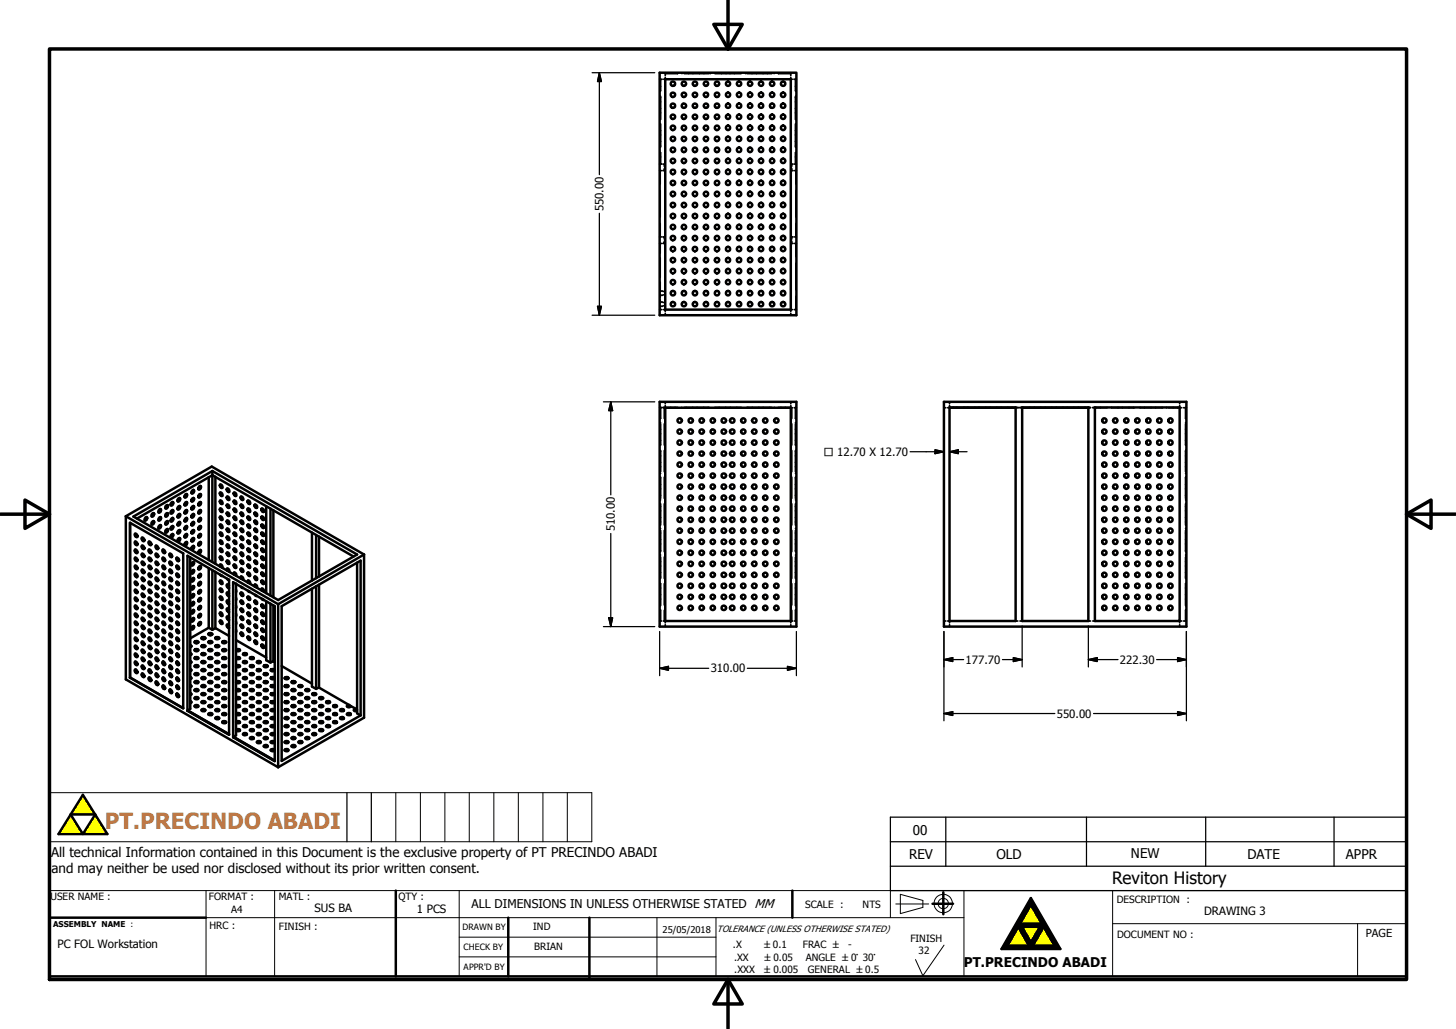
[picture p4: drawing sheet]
<svg xmlns="http://www.w3.org/2000/svg" width="297mm" height="210mm" viewBox="0 0 297 210" stroke-linecap="round" stroke-linejoin="round" font-family="sans-serif">
<defs><g id="words">
<text font-size="4.5" fill="#bc7643" x="21.4" y="169.1">PT.PRECINDO ABADI</text>
<text font-size="3.5" x="226.9" y="180.5">Reviton History</text>
<g font-size="2.7">
<text x="186.2" y="170.4">00</text>
<text x="10.4" y="175">All technical Information contained in this Document is the exclusive property of PT PRECINDO ABADI</text>
<text x="10.5" y="178.2">and may neither be used nor disclosed without its prior written consent.</text>
<text x="185.5" y="175.3">REV</text>
<text x="203.3" y="175.4">OLD</text>
<text x="230.7" y="175">NEW</text>
<text x="254.5" y="175.2">DATE</text>
<text x="274.6" y="175.2">APPR</text>
<text x="196.6" y="197.3">PT.PRECINDO ABADI</text>
</g>
<text font-size="2.5" x="96.2" y="185.3">ALL DIMENSIONS IN UNLESS OTHERWISE STATED MM</text>
<g font-size="2.3">
<text x="123.1" y="43.1" transform="rotate(-90 123.1 43.1)">550.00</text>
<text x="125.4" y="108.5" transform="rotate(-90 125.4 108.5)">510.00</text>
<text x="145" y="137.2">310.00</text>
<text x="197" y="135.4">177.70</text>
<text x="228.5" y="135.4">222.30</text>
<text x="215.6" y="146.4">550.00</text>
<text x="64.2" y="186.2">SUS BA</text>
<text x="85" y="186.2">1 PCS</text>
<text x="245.7" y="186.8">DRAWING 3</text>
<text x="278.6" y="191.1">PAGE</text>
<text x="11.7" y="193.4">PC FOL Workstation</text>
</g>
<text font-size="2.2" x="168.1" y="93">□ 12.70 X 12.70</text>
<g font-size="2">
<text x="10.3" y="183.6">USER NAME :</text>
<text x="42.6" y="183.6">FORMAT :</text>
<text x="56.9" y="183.7">MATL :</text>
<text x="81.3" y="183.6">QTY :</text>
<text x="164.3" y="185.3">SCALE :</text>
<text x="176" y="185.3">NTS</text>
<text x="227.8" y="184.3">DESCRIPTION :</text>
<text x="42.7" y="189.6">HRC :</text>
<text x="47.2" y="186.3">A4</text>
<text x="56.9" y="189.9">FINISH :</text>
<text x="108.8" y="189.8">IND</text>
<text x="227.9" y="191.5">DOCUMENT NO :</text>
<text x="109" y="193.9">BRIAN</text>
<text x="149.5" y="193.5">.X</text>
<text x="149.8" y="196">.XX</text>
<text x="155.9" y="193.5">±0.1</text>
<text x="156" y="196">±0.05</text>
<text x="163.8" y="193.5">FRAC ± -</text>
<text x="164.4" y="196">ANGLE ±0° 30°</text>
<text x="185.7" y="192.3">FINISH</text>
<text x="187.4" y="194.6">32</text>
<text x="149.8" y="198.5">.XXX</text>
<text x="155.9" y="198.5">±0.005</text>
<text x="164.8" y="198.5">GENERAL ±0.5</text>
</g>
<g font-size="1.9">
<text x="135.2" y="190.3">25/05/2018</text>
<text x="146.3" y="190.1">TOLERANCE (UNLESS OTHERWISE STATED)</text>
</g>
<g font-size="1.8">
<text x="94.3" y="189.7">DRAWN BY</text>
<text x="94.6" y="197.9">APPR'D BY</text>
<text x="94.6" y="193.9">CHECK BY</text>
</g>
<text font-size="1.6" x="10.8" y="189.2">ASSEMBLY NAME :</text>
</g></defs>
<g fill="none" stroke="#000" stroke-width=".36">
<path d="M134.6 16.2h.1v2.3M134.7 19.6v4.7M134.7 19.9h.1M134.7 17.6h.1M134.7 18.5h.1M134.8 19.6v4.7M135.1 16.2h-.3v2.3M135.7 14.8v.1h2.6M135.7 15.8v.4h-.3M138.2 14.9v.1M138.3 15h-2.6v.4M139.1 14.9v.1"/>
<path d="M139.5 14.9h5.2M139.5 15h5.2M140.5 14.9v.1M141.4 14.9v.1M142.7 14.9v.1M143.6 14.9v.1M145 14.9v.1M145.9 14.9v.1M146 14.9h5.1M146 15h5.1M147.2 14.9v.1M148.1 14.9v.1"/>
<path d="M148.9 14.9v.1M149.8 14.9v.1M151.2 14.9v.1M152.1 14.9v.1M152.4 14.9h5.1M152.4 15h5.1M153.4 14.9v.1M154.3 14.9v.1M155.7 14.9v.1M156.6 14.9v.1M157.9 14.9v.1M158.7 15h2.6v.4"/>
<path d="M158.8 14.9v.1M161.3 14.9h-2.6M161.3 14.8v.1M161.3 15.8v.4h.3M162 16.2h.3v2.3M162.3 19.9h.1M162.3 17.6h.1M162.3 18.5h.1M162.3 19.6v4.7M162.4 19.6v4.7M162.4 16.2v2.3M162.4 16.2h.1"/>
<path d="M134.6 34.8h.4M134.7 25.4v4.6M134.7 31.2v2.3h-.1M134.7 34.8v2.7M134.7 38.9v5.4M134.7 24.4h.1M134.7 25.3h.1M134.7 20.8h.1M134.7 22.1h.1M134.7 23h.1M134.7 26.6h.1M134.7 27.5h.1"/>
<path d="M134.7 31.1h.1M134.7 32h.1M134.7 28.9h.1M134.7 29.8h.1M134.8 25.4v4.6M134.8 31.2v2.3h.2M135.3 33.5h.2v.4M135.5 34.4v.4h-.3M161.5 34.4v.4h.3M161.8 33.5h-.3v.4M162.1 34.8h.3M162.3 24.4h.1"/>
<path d="M162.3 25.3h.1M162.3 20.8h.1M162.3 22.1h.1M162.3 23h.1M162.3 26.6h.1M162.3 27.5h.1M162.3 31.1h.1M162.3 32h.1M162.3 28.9h.1M162.3 29.8h.1M162.3 25.4v4.6M162.3 31.2v2.3h-.3"/>
<path d="M162.4 25.4v4.6M162.4 31.2v2.3h.1M162.4 38.9v5.4M162.4 34.8v2.7M162.4 34.8h.1M134.6 48.3h.4M134.6 49.7h.4M134.7 45.6v2.7M134.7 57.6v1.9l.4-.1 .2 .1M134.7 49.7v2M134.7 52.6v4M135.2 48.3h.3v.5"/>
<path d="M135.5 49.2v.5h-.3M161.5 49.2v.5h.3M161.8 48.3h-.3v.5M162.1 49.7h.3M162.1 48.3h.4M162.4 45.6v2.7M162.4 53.7v5.4M162.4 49.7v2.7M162.4 49.7h.1M134.6 63.2h.4M134.7 61.2v.6l.2-.2 .4 .1M134.7 62.9v.3"/>
<path d="M135.3 60.2l-.4 .1-.2-.2v.6M135.3 62.4l-.4 .1-.2-.2v.3M135.4 63.2h.3v.4M135.7 63.9v.4M161.3 63.9v.4M161.7 63.2h-.4v.4M162 63.2h.5M162.4 60.5v2.7M134.6 83.1h.1M134.6 83.1l.1 .1M134.7 83.2h.3M134.7 83.2v2.2"/>
<path d="M134.7 86.5v4.3M134.7 91.9v4.4M134.7 97.4v4.3M134.7 94.4h.1M134.7 95.2h.1M134.7 92.1h.1M134.7 93h.1M134.7 89.9h.1M134.7 90.8h.1M134.7 87.6h.1M134.7 88.5h.1M134.7 85.4h.1"/>
<path d="M134.7 86.3h.1M134.7 96.6h.1M134.7 97.5h.1M134.7 98.9h.1M134.7 99.8h.1M134.7 83.1h.2M134.8 83.2v2.2M134.8 86.5v4.3M134.8 91.9v4.4M134.8 97.4v4.3M135.2 83.1l.3 .1M135.5 83.2v2.2"/>
<path d="M135.5 86.5v4.3M135.5 91.9v4.4M135.5 97.4v4.3M135.7 82.8v.4h-.3M135.7 82v.4M135.7 83.1h2.6M136.8 83.1v.1M137.7 83.1v.1M139.1 83.1v.1M139.5 83.1h5.2M140 83.1v.1M141.3 83.1v.1"/>
<path d="M142.2 83.1v.1M143.6 83.1v.1M144.5 83.1v.1M145.8 83.1v.1M146 83.1h5.1M146.7 83.1v.1M148.1 83.1v.1M149 83.1v.1M150.3 83.1v.1M151.2 83.1v.1M152.4 83.1h5.1M152.6 83.1v.1"/>
<path d="M153.5 83.1v.1M154.8 83.1v.1M155.7 83.1v.1M157.1 83.1v.1M158 83.1v.1M158.7 83.1h2.6M159.3 83.1v.1M160.2 83.1v.1M161.3 82.8v.4h.4M161.3 82v.4M161.5 83.2v2.2M161.5 86.5v4.3"/>
<path d="M161.5 91.9v4.4M161.5 97.4v4.3M162 83.2h.4M162.3 83.2v2.2M162.3 86.5v4.3M162.3 91.9v4.4M162.3 97.4v4.3M162.3 94.4h.1M162.3 95.2h.1M162.3 92.1h.1M162.3 93h.1M162.3 89.9h.1"/>
<path d="M162.3 90.8h.1M162.3 87.6h.1M162.3 88.5h.1M162.3 85.4h.1M162.3 86.3h.1M162.3 96.6h.1M162.3 97.5h.1M162.3 98.9h.1M162.3 99.8h.1M162.4 86.5v4.3M162.4 91.9v4.4M162.4 97.4v4.3"/>
<path d="M162.5 83.1h-.1v2.3M192.6 83.2h.4M193.3 83.2h.4M193.7 82v.4M193.7 82.8v.3M194.4 83.1v.1M194.5 83.1v.1M195.1 83.1v.1M195.3 83.1v.1M196.6 83.1v.1M196.8 83.1v.1M197.3 83.1v.1"/>
<path d="M197.5 83.1v.1M198.9 83.1v.1M199.7 83.1v.1M201.1 83.1v.1M202 83.1v.1M203.4 83.1v.1M204.3 83.1v.1M205.6 83.1v.1M206.5 83.1v.1M207.2 83.2h.4M207.2 83.1h.4M207.9 83.1v.1"/>
<path d="M208.1 83.2h.4M208.1 83.1h.4M208.7 83.1v.1M210.1 83.1v.1M211 83.1v.1M212.3 83.1v.1M213.2 83.1v.1M214.6 83.1v.1M215.5 83.1v.1M216.8 83.1v.1M217.7 83.1v.1M219.1 83.1v.1"/>
<path d="M220 83.1v.1M221.3 83.1v.1M222 83.2h.5M222 83.1h.5M222.2 83.1v.1M222.9 83.2h2.8M222.9 83.1h.5M223.6 83.1v.1M224.5 83.1v.1M225.8 83.1v.1M226.8 83.1v.1M226.9 83.2h4.6"/>
<path d="M228.1 83.1v.1M229 83.1v.1M230.3 83.1v.1M231.2 83.1v.1M232.6 83.1l4.6 .1M233.5 83.1v.1M234.8 83.1v.1M235.8 83.1v.1M237.1 83.1v.1M238 83.1v.1M238.4 83.2h2.7M239.3 83.1v.1"/>
<path d="M240.2 83.1v.1M240.7 82v.4M240.7 82.8v.3M241.5 83.2h.4v2.2M241.9 94.4h.1M241.9 95.2h.1M241.9 92.1h.1M241.9 93h.1M241.9 89.9h.1M241.9 87.6h.1M241.9 88.5h.1M241.9 85.4h.1"/>
<path d="M241.9 86.3h.1M241.9 96.6h.1M241.9 97.5h.1M241.9 98.9h.1M241.9 99.8h.1M241.9 86.5v4.3M241.9 91.9v4.4M241.9 97.4v4.3M241.9 86.4v4.4M241.9 91.8v4.4M241.9 97.3v4.4M242 83.1l-.1 2.2"/>
<path d="M242 83.1h.1M134.7 102.8v4.3M134.7 108.2v4.4M134.7 113.7v4.3M134.7 101.1h.1M134.7 102h.1M134.7 103.4h.1M134.7 104.2h.1M134.7 105.6h.1M134.7 106.5h.1M134.7 107.8h.1M134.7 108.8h.1"/>
<path d="M134.7 110.1h.1M134.7 111h.1M134.7 112.4h.1M134.7 113.3h.1M134.7 114.6h.1M134.7 115.5h.1M134.7 116.8h.1M134.7 117.8h.1M134.7 120h.1M134.8 102.8v4.3M134.8 108.2v4.4M134.8 113.7v4.3"/>
<path d="M135.5 102.8v4.3M135.5 108.2v4.4M135.5 113.7v4.3M135.5 119.1v4.4M161.5 102.8v4.3M161.5 108.2v4.4M161.5 113.7v4.3M161.5 119.1v4.4M162.3 102.8v4.3M162.3 108.2v4.4M162.3 113.7v4.3M162.3 101.1h.1"/>
<path d="M162.3 102h.1M162.3 103.4h.1M162.3 104.2h.1M162.3 105.6h.1M162.3 106.5h.1M162.3 107.8h.1M162.3 108.8h.1M162.3 110.1h.1M162.3 111h.1M162.3 112.4h.1M162.3 113.3h.1M162.3 114.6h.1"/>
<path d="M162.3 115.5h.1M162.3 116.8h.1M162.3 117.8h.1M162.3 120h.1M162.4 102.8v4.3M162.4 108.2v4.4M162.4 113.7v4.3M241.9 101.1h.1M241.9 102h.1M241.9 103.4h.1M241.9 104.2h.1M241.9 105.6h.1"/>
<path d="M241.9 106.5h.1M241.9 107.8h.1M241.9 108.8h.1M241.9 110.1h.1M241.9 111h.1M241.9 112.4h.1M241.9 113.3h.1M241.9 114.6h.1M241.9 115.5h.1M241.9 116.8h.1M241.9 117.8h.1M241.9 120h.1"/>
<path d="M241.9 102.8v4.3M241.9 108.2v4.4M241.9 113.7v4.3M241.9 102.7v4.4M241.9 108.2v4.3M241.9 113.6v4.4M134.6 126.7h.4M134.7 124.5v2.2M134.7 121.3h.1M134.7 122.3h.1M134.7 123.6h.1M134.7 124.5h.1"/>
<path d="M134.8 123.5v-4.4l-.1 4.4M134.8 124.5v2.2M135.3 126.7h.4v.4M135.5 124.5v2.2M135.7 127.5v.4M161.3 127.5v.4M161.5 124.5v2.2M161.7 126.7h-.4v.4M162.1 126.7h.4M162.3 123.5l.1-4.4v4.4M162.3 124.5v2.2M162.3 121.3h.1"/>
<path d="M162.3 122.3h.1M162.3 123.6h.1M162.3 124.5h.1M162.4 124.5v2.2M192.6 126.7h.4M193.3 126.7h.4v.4M193.7 127.5v.4M207.2 126.7h.4M208.1 126.7h.4M222 126.7h.5M222.9 126.7h.5M240.7 127.5v.4"/>
<path d="M241.1 126.7h-.4v.4M241.9 121.3h.1M241.9 122.3h.1M241.9 123.6h.1M241.9 124.5h.1M241.9 124.5v2.2h-.4M241.9 124.5v2.2h.1M241.9 123.4v-4.3v4.4"/>
</g>
<g fill="none" stroke="#000" stroke-width=".51">
<path d="M134.6 14.8h27.9v49.5h-27.9zM135.7 16.2h25.6v47h-25.6zM39.5 100a.52 .52 0 0 1-.4 .7M40.6 99.3l.2-.1a.36 .36 0 0 1 .1 .4 .36 .36 0 0 1-.4 .2zM40.9 99.2a.46 .46 0 0 1-.4 .6M42.6 97.4v16.9M43.3 96.1v18.6M43.9 97.3v17.7M44.9 98.9a.39 .39 0 0 1 .4 .2 .39 .39 0 0 1-.1 .5l-.3-.3zM45 98.9a.48 .48 0 0 0 .4 .6M46.3 99.7a.41 .41 0 0 1 .4 .2 .41 .41 0 0 1-.1 .5l-.3-.2zM46.4 99.7a.5 .5 0 0 0 .4 .7"/>
<path d="M134.6 82h27.9v45.9h-27.9zM135.7 83.2h25.6v43.5h-25.6zM192.6 82h49.4v45.9h-49.4zM193.7 83.2h13.5M193.7 83.1h13.5v43.6h-13.5zM208.5 83.2h13.5M208.5 83.1h13.5v43.6h-13.5zM223.4 83.1h17.3v43.6h-17.3zM25.7 105.3l17.5-10.1 31.1 18M25.7 105.3l31 18M25.7 105.3v33.3l31 18M26.5 106.7l10.9 6.2v31.6l-10.9-6.2z"/>
<path d="M26.6 106.7l-.1 31.6M27.2 105.4l16.1-9.3 29.6 17.1-16.2 9.2zM27.5 112.2a.39 .39 0 0 1 .5 .2 .39 .39 0 0 1-.1 .5l-.4-.4zM27.5 117.1a.4 .4 0 0 1 .5 .2 .4 .4 0 0 1-.1 .5l-.4-.3zM27.5 110.6a.36 .36 0 0 1 .5 .2 .36 .36 0 0 1-.2 .4l-.3-.3zM27.5 113.9a.35 .35 0 0 1 .5 .1 .35 .35 0 0 1-.2 .5l-.3-.3zM27.5 118.7a.39 .39 0 0 1 .5 .2 .39 .39 0 0 1-.1 .5l-.4-.3zM27.5 115.5a.4 .4 0 0 1 .5 .2 .4 .4 0 0 1-.1 .5l-.4-.4zM27.5 108.9a.38 .38 0 0 1 .5 .2 .38 .38 0 0 1-.1 .5l-.4-.3zM27.6 118.7a.49 .49 0 0 0 .4 .7M27.6 117.1a.48 .48 0 0 0 .4 .6M27.6 113.8a.5 .5 0 0 0 .4 .7"/>
<path d="M27.6 110.5a.49 .49 0 0 0 .4 .7M27.6 108.9a.49 .49 0 0 0 .4 .7M27.6 112.1a.49 .49 0 0 0 .4 .7M27.6 115.4a.49 .49 0 0 0 .4 .7M28 105.8l15.3-8.8 28.8 16.6M29 109.7a.41 .41 0 0 1 .4 .3 .41 .41 0 0 1-.1 .4l-.3-.2zM29 113a.38 .38 0 0 1 .4 .2 .38 .38 0 0 1-.1 .5l-.3-.2zM29 114.7a.38 .38 0 0 1 .4 .2 .38 .38 0 0 1-.1 .4l-.3-.2zM29 116.2a.38 .38 0 0 1 .5 .3 .38 .38 0 0 1-.3 .4l-.3-.4zM29 119.5a.36 .36 0 0 1 .4 .3 .36 .36 0 0 1-.2 .4l-.3-.4zM29 117.9a.38 .38 0 0 1 .4 .2 .38 .38 0 0 1-.2 .5l-.3-.5zM29 111.3a.36 .36 0 0 1 .4 .3 .36 .36 0 0 1-.2 .4l-.3-.4z"/>
<path d="M29 111.3a.5 .5 0 0 0 .4 .7M29 114.6a.52 .52 0 0 0 .4 .7M29 117.9a.51 .51 0 0 0 .4 .7M29 119.5a.53 .53 0 0 0 .4 .7M29 116.2a.51 .51 0 0 0 .4 .7M29 113a.52 .52 0 0 0 .4 .7M29 109.7a.52 .52 0 0 0 .4 .7M29.7 105.6l.1-.1a.35 .35 0 0 1 .3 .4 .35 .35 0 0 1-.4 .3l-.2-.1zM29.9 105.5a.49 .49 0 0 1-.4 .7M30.3 112.2a.41 .41 0 0 1 .5 .2 .41 .41 0 0 1-.1 .5l-.3-.2zM30.3 115.5a.42 .42 0 0 1 .5 .2 .42 .42 0 0 1-.1 .5l-.3-.2zM30.3 118.7a.41 .41 0 0 1 .5 .2 .41 .41 0 0 1-.1 .5l-.3-.2z"/>
<path d="M30.3 117.1a.42 .42 0 0 1 .5 .2 .42 .42 0 0 1-.1 .5l-.3-.2zM30.3 110.6a.36 .36 0 0 1 .5 .2 .36 .36 0 0 1-.2 .4l-.3-.3zM30.4 113.8a.37 .37 0 0 1 .4 .2 .37 .37 0 0 1-.2 .5l-.3-.5zM30.4 110.5a.49 .49 0 0 0 .4 .7M30.4 113.8a.5 .5 0 0 0 .4 .7M30.4 117.1a.48 .48 0 0 0 .4 .6M30.4 118.7a.49 .49 0 0 0 .4 .7M30.4 115.4a.49 .49 0 0 0 .4 .7M30.4 112.1a.49 .49 0 0 0 .4 .7M31 104.9l.2-.2a.35 .35 0 0 1 .3 .4 .35 .35 0 0 1-.4 .3l-.2-.1zM31 106.5l.2-.1a.32 .32 0 0 1 .2 .4 .32 .32 0 0 1-.5 .1zM31.3 106.3a.5 .5 0 0 1-.4 .7"/>
<path d="M31.3 104.7a.49 .49 0 0 1-.4 .7M31.8 111.4a.41 .41 0 0 1 .4 .2 .41 .41 0 0 1-.1 .5l-.3-.2zM31.8 114.7a.39 .39 0 0 1 .4 .1 .39 .39 0 0 1-.1 .5l-.3-.2zM31.8 117.9a.4 .4 0 0 1 .4 .2 .4 .4 0 0 1-.1 .5l-.3-.2zM31.8 116.3a.39 .39 0 0 1 .4 .2 .39 .39 0 0 1-.1 .5l-.3-.2zM31.8 113a.39 .39 0 0 1 .4 .2 .39 .39 0 0 1-.1 .5l-.3-.2zM31.8 119.5a.36 .36 0 0 1 .5 .3 .36 .36 0 0 1-.3 .4l-.2-.3zM31.8 117.9a.52 .52 0 0 0 .4 .7M31.8 114.6a.53 .53 0 0 0 .4 .7M31.8 111.3a.51 .51 0 0 0 .4 .7M31.8 113a.53 .53 0 0 0 .4 .7M31.8 116.2a.52 .52 0 0 0 .4 .7"/>
<path d="M31.8 119.5a.54 .54 0 0 0 .4 .7M32.4 107.3l.2-.1a.32 .32 0 0 1 .2 .4 .32 .32 0 0 1-.5 .1zM32.5 104l.1-.1a.33 .33 0 0 1 .2 .4 .33 .33 0 0 1-.5 .2zM32.5 105.6l.1-.1a.34 .34 0 0 1 .2 .5 .34 .34 0 0 1-.5 .2zM32.8 107.1a.5 .5 0 0 1-.5 .7M32.8 105.5a.52 .52 0 0 1-.5 .7M32.8 103.9a.53 .53 0 0 1-.5 .7M33.2 118.7a.41 .41 0 0 1 .4 .2 .41 .41 0 0 1-.1 .5l-.3-.2zM33.2 117.1a.42 .42 0 0 1 .4 .2 .42 .42 0 0 1-.1 .5l-.3-.2zM33.2 115.5a.42 .42 0 0 1 .4 .2 .42 .42 0 0 1-.1 .5l-.3-.2zM33.2 113.8a.37 .37 0 0 1 .5 .2 .37 .37 0 0 1-.3 .5l-.3-.5zM33.2 112.1a.38 .38 0 0 1 .5 .3 .38 .38 0 0 1-.3 .5l-.3-.5z"/>
<path d="M33.2 117.1a.5 .5 0 0 0 .5 .6M33.2 113.8a.53 .53 0 0 0 .5 .7M33.2 112.1a.51 .51 0 0 0 .5 .7M33.2 115.4a.52 .52 0 0 0 .5 .7M33.2 118.7a.52 .52 0 0 0 .5 .7M33.8 103.3l.3-.2a.35 .35 0 0 1 .1 .4 .35 .35 0 0 1-.5 .1zM33.8 108.2l.2-.2a.33 .33 0 0 1 .2 .4 .33 .33 0 0 1-.5 .1zM33.8 106.5l.3-.2a.36 .36 0 0 1 .1 .5 .36 .36 0 0 1-.5 .1zM33.8 104.9l.2-.2a.33 .33 0 0 1 .2 .5 .33 .33 0 0 1-.5 .1zM34.2 108a.49 .49 0 0 1-.4 .6M34.2 106.3a.5 .5 0 0 1-.4 .7M34.2 104.7a.49 .49 0 0 1-.4 .7"/>
<path d="M34.2 103.1a.48 .48 0 0 1-.4 .6M34.6 119.6a.39 .39 0 0 1 .4 .1 .39 .39 0 0 1 0 .5l-.4-.3zM34.6 113a.39 .39 0 0 1 .4 .2 .39 .39 0 0 1 0 .5l-.4-.3zM34.6 114.7a.39 .39 0 0 1 .4 .1 .39 .39 0 0 1 0 .5l-.4-.3zM34.6 116.3a.4 .4 0 0 1 .4 .2 .4 .4 0 0 1 0 .5l-.4-.4zM34.6 117.9a.4 .4 0 0 1 .4 .2 .4 .4 0 0 1 0 .5l-.4-.3zM34.7 119.5a.5 .5 0 0 0 .4 .7M34.7 117.9a.49 .49 0 0 0 .4 .7M34.7 116.2a.49 .49 0 0 0 .4 .7M34.7 114.6a.49 .49 0 0 0 .4 .7M34.7 113a.49 .49 0 0 0 .4 .7M34.9 104.3l.3-.2a.37 .37 0 0 1 .1 .5 .37 .37 0 0 1-.5 .1z"/>
<path d="M35 109.1l.2-.1a.37 .37 0 0 1 .1 .4 .37 .37 0 0 1-.5 .2zM35 107.5l.2-.2a.36 .36 0 0 1 .1 .5 .36 .36 0 0 1-.5 .1zM35 105.9l.2-.2a.37 .37 0 0 1 .1 .5 .37 .37 0 0 1-.5 .1zM35 102.6l.2-.2a.37 .37 0 0 1 .1 .5 .37 .37 0 0 1-.5 .2zM35.2 109a.5 .5 0 0 1-.3 .7M35.2 107.3a.5 .5 0 0 1-.3 .7M35.2 105.7a.49 .49 0 0 1-.3 .7M35.2 102.4a.49 .49 0 0 1-.3 .7M35.2 104.1a.49 .49 0 0 1-.3 .7M36 113.9a.38 .38 0 0 1 .5 .1 .38 .38 0 0 1-.1 .5l-.4-.3zM36 115.5a.4 .4 0 0 1 .5 .2 .4 .4 0 0 1-.1 .5l-.4-.4zM36 117.1a.4 .4 0 0 1 .5 .2 .4 .4 0 0 1-.1 .5l-.4-.3z"/>
<path d="M36 118.7a.39 .39 0 0 1 .4 .2 .39 .39 0 0 1 0 .5l-.4-.3zM36.1 118.7a.49 .49 0 0 0 .4 .7M36.1 117.1a.48 .48 0 0 0 .4 .6M36.1 115.4a.49 .49 0 0 0 .4 .7M36.1 113.8a.5 .5 0 0 0 .4 .7M36.4 103.4l.2-.1a.36 .36 0 0 1 .1 .4 .36 .36 0 0 1-.5 .2zM36.4 109.9l.2-.1a.36 .36 0 0 1 .1 .5 .36 .36 0 0 1-.5 .1zM36.4 108.3l.2-.1a.35 .35 0 0 1 .1 .4 .35 .35 0 0 1-.5 .2zM36.4 106.7l.2-.2a.36 .36 0 0 1 .1 .5 .36 .36 0 0 1-.5 .1zM36.4 105l.2-.1a.36 .36 0 0 1 .1 .5 .36 .36 0 0 1-.5 .1zM36.4 101.7l.2-.1a.35 .35 0 0 1 .1 .5 .35 .35 0 0 1-.5 .1zM36.7 103.3a.5 .5 0 0 1-.4 .6"/>
<path d="M36.7 109.8a.49 .49 0 0 1-.4 .7M36.7 108.2a.49 .49 0 0 1-.4 .6M36.7 106.5a.48 .48 0 0 1-.4 .7M36.7 104.9a.46 .46 0 0 1-.4 .7M36.7 101.6a.5 .5 0 0 1-.4 .7M37.8 109.1l.2-.1a.36 .36 0 0 1 .1 .4 .36 .36 0 0 1-.4 .2zM37.8 110.7l.2-.1a.36 .36 0 0 1 .1 .5 .36 .36 0 0 1-.4 .1zM37.8 105.9l.2-.2a.36 .36 0 0 1 .1 .5 .36 .36 0 0 1-.4 .1zM37.8 104.2l.2-.1a.33 .33 0 0 1 .1 .5 .33 .33 0 0 1-.5 0zM37.8 100.9l.1-.1a.3 .3 0 0 1 .3 .3 .3 .3 0 0 1-.2 .3l-.2 .1-.1-.1zM37.8 107.5l.2-.2a.35 .35 0 0 1 .1 .5 .35 .35 0 0 1-.4 .1zM37.8 102.6l.2-.2a.32 .32 0 0 1 .1 .5 .32 .32 0 0 1-.5 .1z"/>
<path d="M38.1 109a.53 .53 0 0 1-.4 .7M38.1 110.6a.48 .48 0 0 1-.4 .7M38.1 105.7a.51 .51 0 0 1-.4 .7M38.1 104.1a.52 .52 0 0 1-.4 .7M38.1 100.8a.52 .52 0 0 1-.4 .7M38.1 107.3a.53 .53 0 0 1-.4 .7M38.1 102.4a.52 .52 0 0 1-.4 .7M38.8 113.7v31l-.5 .3M39.2 103.4l.2-.1a.37 .37 0 0 1 .1 .4 .37 .37 0 0 1-.5 .2zM39.2 119.7l.2-.1a.32 .32 0 0 1 .1 .5 .32 .32 0 0 1-.5 0zM39.2 118.1l.2-.2a.37 .37 0 0 1 .1 .5 .37 .37 0 0 1-.5 .2zM39.2 116.5l.2-.2a.37 .37 0 0 1 .1 .5 .37 .37 0 0 1-.5 .1z"/>
<path d="M39.2 114.8l.2-.1a.37 .37 0 0 1 .1 .5 .37 .37 0 0 1-.5 .1zM39.2 111.6l.2-.2a.37 .37 0 0 1 .1 .5 .37 .37 0 0 1-.5 .1zM39.2 109.9l.2-.1a.33 .33 0 0 1 .1 .5 .33 .33 0 0 1-.5 0zM39.2 108.3l.2-.1a.32 .32 0 0 1 .1 .4 .32 .32 0 0 1-.5 .1zM39.2 106.7l.2-.2a.37 .37 0 0 1 .1 .5 .37 .37 0 0 1-.5 .1zM39.2 105l.2-.1a.37 .37 0 0 1 .1 .5 .37 .37 0 0 1-.5 .1zM39.2 101.7l.2-.1a.36 .36 0 0 1 .1 .5 .36 .36 0 0 1-.5 .1zM39.2 100.1l.2-.1a.37 .37 0 0 1 .1 .5 .37 .37 0 0 1-.5 .1zM39.5 103.3a.54 .54 0 0 1-.4 .6M39.5 119.6a.53 .53 0 0 1-.4 .7M39.5 117.9a.51 .51 0 0 1-.4 .7M39.5 116.3a.53 .53 0 0 1-.4 .7"/>
<path d="M39.5 114.7a.54 .54 0 0 1-.4 .7M39.5 111.4a.52 .52 0 0 1-.4 .7M39.5 109.8a.53 .53 0 0 1-.4 .7M39.5 108.2a.53 .53 0 0 1-.4 .6M39.5 106.5a.51 .51 0 0 1-.4 .7M39.5 104.9a.49 .49 0 0 1-.4 .7M39.5 101.6a.54 .54 0 0 1-.4 .7M40.6 102.6l.2-.2a.32 .32 0 0 1 .1 .5 .32 .32 0 0 1-.5 .1zM40.6 118.9l.2-.2a.36 .36 0 0 1 .1 .5 .36 .36 0 0 1-.4 .2zM40.6 117.3l.2-.2a.36 .36 0 0 1 .1 .5 .36 .36 0 0 1-.4 .2zM40.6 115.6l.2-.1a.32 .32 0 0 1 .1 .5 .32 .32 0 0 1-.5 0zM40.6 112.4l.2-.2a.36 .36 0 0 1 .1 .5 .36 .36 0 0 1-.4 .2z"/>
<path d="M40.6 110.7l.2-.1a.36 .36 0 0 1 .1 .5 .36 .36 0 0 1-.4 .1zM40.6 109.1l.2-.1a.36 .36 0 0 1 .1 .4 .36 .36 0 0 1-.4 .2zM40.6 107.5l.2-.2a.35 .35 0 0 1 .1 .5 .35 .35 0 0 1-.4 .2zM40.6 105.9l.2-.2a.36 .36 0 0 1 .1 .5 .36 .36 0 0 1-.4 .1zM40.6 104.2l.2-.1a.33 .33 0 0 1 .1 .5 .33 .33 0 0 1-.5 0zM40.6 100.9l.2-.1a.35 .35 0 0 1 .1 .5 .35 .35 0 0 1-.4 .1zM40.9 102.4a.49 .49 0 0 1-.4 .7M40.9 117.1a.49 .49 0 0 1-.4 .7M40.9 115.5a.49 .49 0 0 1-.4 .7M40.9 112.2a.48 .48 0 0 1-.4 .7M40.9 109a.5 .5 0 0 1-.4 .7M40.9 107.3a.5 .5 0 0 1-.4 .7"/>
<path d="M40.9 118.7a.49 .49 0 0 1-.4 .7M40.9 110.6a.46 .46 0 0 1-.4 .7M40.9 105.7a.49 .49 0 0 1-.4 .7M40.9 104.1a.49 .49 0 0 1-.4 .7M40.9 100.8a.49 .49 0 0 1-.4 .7M42.6 115.9v12.2M43.3 116.4v12.1M43.9 116.7v11.5M44.9 102.2a.36 .36 0 0 1 .4 .2 .36 .36 0 0 1-.1 .4l-.3-.2zM44.9 108.7a.36 .36 0 0 1 .4 .2 .36 .36 0 0 1-.1 .5l-.3-.3zM44.9 115.6v-.3a.42 .42 0 0 1 .4 .1 .42 .42 0 0 1 .1 .5M44.9 117.3l.4 .2"/>
<path d="M44.9 105.4a.4 .4 0 0 1 .4 .3 .4 .4 0 0 1-.1 .4l-.3-.2zM44.9 118.5a.4 .4 0 0 1 .4 .2 .4 .4 0 0 1-.1 .5l-.3-.3zM44.9 112a.39 .39 0 0 1 .4 .2 .39 .39 0 0 1-.1 .4l-.3-.2zM44.9 110.3a.38 .38 0 0 1 .4 .2 .38 .38 0 0 1-.1 .5l-.3-.3zM44.9 113.6a.4 .4 0 0 1 .4 .2 .4 .4 0 0 1-.1 .5l-.3-.3zM44.9 107a.4 .4 0 0 1 .4 .3 .4 .4 0 0 1-.1 .5l-.3-.3zM44.9 103.8a.39 .39 0 0 1 .4 .2 .39 .39 0 0 1-.1 .5l-.3-.3zM44.9 100.5a.39 .39 0 0 1 .4 .3 .39 .39 0 0 1-.1 .4l-.3-.2zM45 100.5a.49 .49 0 0 0 .4 .7M45 103.8a.49 .49 0 0 0 .4 .7M45 107a.49 .49 0 0 0 .4 .7M45 113.6a.5 .5 0 0 0 .4 .7"/>
<path d="M45 110.3a.48 .48 0 0 0 .4 .7M45 108.7a.49 .49 0 0 0 .4 .6M45 111.9a.49 .49 0 0 0 .4 .7M45 118.5a.49 .49 0 0 0 .4 .6M45 105.4a.46 .46 0 0 0 .4 .7M45 102.1a.5 .5 0 0 0 .4 .7M45 115.2v.5M45 117.3l.3 .2M46.3 107.9a.37 .37 0 0 1 .4 .2 .37 .37 0 0 1-.1 .5l-.3-.3zM46.3 114.4a.37 .37 0 0 1 .4 .2 .37 .37 0 0 1-.1 .5l-.3-.3zM46.3 116.4v-.2a.34 .34 0 0 1 .4-.1 .34 .34 0 0 1 .1 .5v.1M46.3 118.1l.4 .3"/>
<path d="M46.3 111.1a.41 .41 0 0 1 .4 .3 .41 .41 0 0 1-.1 .4l-.3-.2zM46.3 101.3a.39 .39 0 0 1 .4 .3 .39 .39 0 0 1-.1 .4l-.3-.2zM46.3 104.6a.39 .39 0 0 1 .4 .2 .39 .39 0 0 1-.1 .5l-.3-.3zM46.3 109.5a.39 .39 0 0 1 .4 .2 .39 .39 0 0 1-.1 .5l-.3-.3zM46.3 112.8a.4 .4 0 0 1 .5 .2 .4 .4 0 0 1-.2 .5l-.3-.3zM46.3 106.2a.39 .39 0 0 1 .4 .3 .39 .39 0 0 1-.1 .4l-.3-.2zM46.3 103a.38 .38 0 0 1 .4 .2 .38 .38 0 0 1-.1 .5l-.3-.3zM46.4 103a.49 .49 0 0 0 .4 .6M46.4 106.2a.49 .49 0 0 0 .4 .7M46.4 111.1a.46 .46 0 0 0 .4 .7M46.4 114.4a.49 .49 0 0 0 .4 .7M46.4 107.8a.5 .5 0 0 0 .4 .7"/>
<path d="M46.4 104.6a.48 .48 0 0 0 .4 .7M46.4 101.3a.49 .49 0 0 0 .4 .7M46.4 119.3v.4l.3 .3M46.4 116v.5M46.4 112.8a.49 .49 0 0 0 .4 .6M46.4 109.5a.5 .5 0 0 0 .4 .7M46.4 118.2l.3 .1M46.7 118.3l-8.5-4.9v31.7M46.7 119.5l-.3-.2a.42 .42 0 0 0-.1 .4 .42 .42 0 0 0 .4 .3M46.7 118.3v31.6l-8.5-4.8M47.7 100.6a.36 .36 0 0 1 .5 .1 .36 .36 0 0 1-.2 .5l-.3-.2zM47.7 110.4a.35 .35 0 0 1 .5 .1 .35 .35 0 0 1-.2 .5l-.2-.1z"/>
<path d="M47.7 108.7a.36 .36 0 0 1 .4 .2 .36 .36 0 0 1-.1 .5l-.2-.2zM47.7 102.2a.36 .36 0 0 1 .4 .2 .36 .36 0 0 1-.1 .4l-.2-.1zM47.7 112a.36 .36 0 0 1 .5 .2 .36 .36 0 0 1-.2 .4l-.3-.2zM47.7 117.2v-.2a.37 .37 0 0 1 .4 0 .37 .37 0 0 1 .1 .5M47.7 100.7l.2 .4 .3 .1M47.7 113.6a.4 .4 0 0 1 .5 .2 .4 .4 0 0 1-.2 .5l-.3-.4zM47.7 103.8a.38 .38 0 0 1 .5 .2 .38 .38 0 0 1-.2 .5l-.3-.4zM47.7 107a.4 .4 0 0 1 .5 .3 .4 .4 0 0 1-.2 .5l-.3-.3zM47.7 105.4a.39 .39 0 0 1 .5 .3 .39 .39 0 0 1-.2 .4l-.3-.4zM47.7 115.2a.38 .38 0 0 1 .5 .2 .38 .38 0 0 1-.2 .5l-.3-.4zM47.8 100.5l-.1 .2M47.8 116.8v.5"/>
<path d="M47.8 113.6a.5 .5 0 0 0 .4 .7M47.8 115.2a.5 .5 0 0 0 .4 .7M47.8 111.9a.49 .49 0 0 0 .4 .7M47.8 102.1a.5 .5 0 0 0 .4 .7M47.8 105.4a.46 .46 0 0 0 .4 .7M47.8 108.7a.49 .49 0 0 0 .4 .6M47.8 110.3a.48 .48 0 0 0 .4 .7M47.8 107a.49 .49 0 0 0 .4 .7M47.8 103.8a.49 .49 0 0 0 .4 .7M48.2 119.1v31l-.6 .2M49.1 114.4a.37 .37 0 0 1 .5 .2 .37 .37 0 0 1-.2 .5l-.3-.4zM49.1 107.9a.37 .37 0 0 1 .5 .2 .37 .37 0 0 1-.2 .5l-.3-.4z"/>
<path d="M49.1 104.7a.37 .37 0 0 1 .5 .1 .37 .37 0 0 1-.2 .5l-.3-.4zM49.1 101.4a.37 .37 0 0 1 .5 .2 .37 .37 0 0 1-.2 .4l-.3-.3zM49.1 112.8a.36 .36 0 0 1 .5 .2 .36 .36 0 0 1-.2 .5l-.2-.3zM49.1 103.1a.35 .35 0 0 1 .5 .1 .35 .35 0 0 1-.2 .5l-.2-.2zM49.1 106.3a.37 .37 0 0 1 .5 .1 .37 .37 0 0 1-.2 .5l-.3-.4zM49.1 116.1a.36 .36 0 0 1 .5 .1 .36 .36 0 0 1-.2 .5l-.2-.1zM49.1 118v-.2a.36 .36 0 0 1 .5 0 .36 .36 0 0 1 0 .5M49.1 119.7l.5 .3-.3-.2M49.2 111.1a.4 .4 0 0 1 .4 .3 .4 .4 0 0 1-.2 .4l-.3-.4zM49.2 109.5a.39 .39 0 0 1 .4 .2 .39 .39 0 0 1-.2 .5l-.3-.4zM49.2 117.6v.5M49.2 107.8a.5 .5 0 0 0 .4 .7"/>
<path d="M49.2 114.4a.49 .49 0 0 0 .4 .7M49.2 111.1a.46 .46 0 0 0 .4 .7M49.2 112.8a.49 .49 0 0 0 .4 .6M49.2 116a.48 .48 0 0 0 .4 .7M49.2 109.5a.5 .5 0 0 0 .4 .7M49.2 106.2a.49 .49 0 0 0 .4 .7M49.2 103a.49 .49 0 0 0 .4 .6M49.2 101.3a.49 .49 0 0 0 .4 .7M49.2 104.6a.48 .48 0 0 0 .4 .7M50.5 110.4a.36 .36 0 0 1 .5 .1 .36 .36 0 0 1-.1 .5l-.3-.3zM50.5 102.2a.37 .37 0 0 1 .5 .2 .37 .37 0 0 1-.1 .4l-.3-.2zM50.5 108.7a.37 .37 0 0 1 .5 .2 .37 .37 0 0 1-.1 .5l-.3-.3z"/>
<path d="M50.5 112a.37 .37 0 0 1 .5 .2 .37 .37 0 0 1-.1 .4l-.3-.2zM50.5 118.9v-.3a.37 .37 0 0 1 .5 0 .37 .37 0 0 1 0 .5M50.6 113.6a.4 .4 0 0 1 .4 .2 .4 .4 0 0 1-.1 .5l-.4-.4zM50.6 116.8a.4 .4 0 0 1 .4 .3 .4 .4 0 0 1-.1 .5l-.4-.4zM50.6 107a.4 .4 0 0 1 .4 .3 .4 .4 0 0 1-.1 .5l-.3-.3zM50.6 103.8a.39 .39 0 0 1 .4 .2 .39 .39 0 0 1-.1 .5l-.4-.4zM50.6 105.4a.4 .4 0 0 1 .4 .3 .4 .4 0 0 1-.1 .4l-.4-.4zM50.6 115.2a.39 .39 0 0 1 .4 .2 .39 .39 0 0 1-.1 .5l-.4-.4zM50.6 118.5v.4M50.6 111.9a.49 .49 0 0 0 .4 .7M50.6 115.2a.5 .5 0 0 0 .4 .7M50.6 108.7a.49 .49 0 0 0 .4 .6"/>
<path d="M50.6 105.4a.46 .46 0 0 0 .4 .7M50.6 102.1a.5 .5 0 0 0 .4 .7M50.6 103.8a.49 .49 0 0 0 .4 .7M50.6 107a.49 .49 0 0 0 .4 .7M50.6 110.3a.48 .48 0 0 0 .4 .7M50.6 116.8a.46 .46 0 0 0 .4 .7M50.6 113.6a.5 .5 0 0 0 .4 .7M51.9 114.4a.4 .4 0 0 1 .5 .2 .4 .4 0 0 1 0 .5l-.3-.1zM51.9 107.9a.4 .4 0 0 1 .5 .2 .4 .4 0 0 1 0 .5l-.4-.3zM52 119.7l-.1-.3a.36 .36 0 0 1 .5 .1 .36 .36 0 0 1 0 .5M52 116a.37 .37 0 0 1 .4 .3 .37 .37 0 0 1-.1 .4l-.3-.2zM52 112.8a.39 .39 0 0 1 .4 .2 .39 .39 0 0 1-.1 .5l-.3-.3z"/>
<path d="M52 111.1a.39 .39 0 0 1 .4 .3 .39 .39 0 0 1-.1 .4l-.3-.2zM52 109.5a.38 .38 0 0 1 .4 .2 .38 .38 0 0 1-.1 .5l-.3-.3zM52 106.2a.38 .38 0 0 1 .4 .3 .38 .38 0 0 1-.1 .4l-.3-.2zM52 104.6a.38 .38 0 0 1 .4 .2 .38 .38 0 0 1-.1 .5l-.3-.3zM52 103a.37 .37 0 0 1 .4 .2 .37 .37 0 0 1-.1 .5l-.3-.3zM52 117.7a.38 .38 0 0 1 .4 .2 .38 .38 0 0 1-.1 .5l-.3-.3zM52 103a.56 .56 0 0 0 .4 .6M52 104.6a.54 .54 0 0 0 .4 .7M52 106.2a.56 .56 0 0 0 .4 .7M52 107.8a.57 .57 0 0 0 .4 .7M52 109.5a.57 .57 0 0 0 .4 .7M52 111.1a.51 .51 0 0 0 .4 .7"/>
<path d="M52 112.8a.56 .56 0 0 0 .4 .6M52 114.4a.56 .56 0 0 0 .4 .7M52 116a.54 .54 0 0 0 .4 .7M52 117.6a.54 .54 0 0 0 .4 .7M52 119.3l.1 .4M53.3 118.6a.36 .36 0 0 1 .5 .1 .36 .36 0 0 1-.1 .5l-.3-.3zM53.3 112a.37 .37 0 0 1 .5 .2 .37 .37 0 0 1-.1 .4l-.4-.4zM53.3 110.4a.36 .36 0 0 1 .5 .1 .36 .36 0 0 1-.1 .5l-.4-.4zM53.3 108.7a.37 .37 0 0 1 .5 .2 .37 .37 0 0 1-.1 .5l-.4-.4zM53.3 107.1a.36 .36 0 0 1 .5 .2 .36 .36 0 0 1-.1 .5l-.3-.3zM53.4 116.8a.4 .4 0 0 1 .4 .3 .4 .4 0 0 1-.1 .5l-.4-.4zM53.4 115.2a.39 .39 0 0 1 .4 .3 .39 .39 0 0 1-.1 .4l-.4-.4z"/>
<path d="M53.4 113.6a.4 .4 0 0 1 .4 .2 .4 .4 0 0 1-.1 .5l-.4-.4zM53.4 105.4a.4 .4 0 0 1 .4 .3 .4 .4 0 0 1-.1 .4l-.4-.4zM53.4 103.8a.39 .39 0 0 1 .4 .2 .39 .39 0 0 1-.1 .5l-.4-.4zM53.4 103.8a.49 .49 0 0 0 .4 .7M53.4 105.4a.46 .46 0 0 0 .4 .7M53.4 107a.49 .49 0 0 0 .4 .7M53.4 108.7a.49 .49 0 0 0 .4 .6M53.4 110.3a.48 .48 0 0 0 .4 .7M53.4 111.9a.49 .49 0 0 0 .4 .7M53.4 113.6a.5 .5 0 0 0 .4 .7M53.4 115.2a.5 .5 0 0 0 .4 .7M53.4 116.8a.46 .46 0 0 0 .4 .7"/>
<path d="M53.4 118.5a.49 .49 0 0 0 .4 .6M54.3 103.3v17.8M55.2 103.8v17.7M55.8 104.1v17.8M63.6 108.7v9.8M64.5 109.2v8.8M64.5 119.6v21M65.1 109.5v8.2M65.1 119.3v21M72.9 114.8v30.8l.7 .4M74.3 113.2l-17.6 10.1M74.3 113.2v33.3l-17.6 10.1"/>
<path d="M27.5 131.8a.38 .38 0 0 1 .5 .2 .38 .38 0 0 1-.1 .5l-.4-.4zM27.5 136.7a.4 .4 0 0 1 .5 .2 .4 .4 0 0 1-.1 .5l-.4-.4zM27.5 135.1a.36 .36 0 0 1 .5 .2 .36 .36 0 0 1-.2 .4l-.3-.3zM27.5 133.4a.35 .35 0 0 1 .5 .2 .35 .35 0 0 1-.2 .5l-.3-.3zM27.5 126.9a.39 .39 0 0 1 .5 .2 .39 .39 0 0 1-.1 .5l-.4-.4zM27.5 123.6a.39 .39 0 0 1 .5 .2 .39 .39 0 0 1-.1 .5l-.4-.3zM27.5 120.4a.38 .38 0 0 1 .5 .2 .38 .38 0 0 1-.1 .4l-.4-.3zM27.5 122a.36 .36 0 0 1 .5 .2 .36 .36 0 0 1-.2 .5l-.3-.4zM27.5 125.2a.4 .4 0 0 1 .5 .3 .4 .4 0 0 1-.1 .4l-.4-.3zM27.5 128.5a.4 .4 0 0 1 .5 .2 .4 .4 0 0 1-.1 .5l-.4-.3zM27.5 130.2a.39 .39 0 0 1 .5 .1 .39 .39 0 0 1-.1 .5l-.4-.3zM27.6 131.8a.49 .49 0 0 0 .4 .6"/>
<path d="M27.6 125.2a.5 .5 0 0 0 .4 .7M27.6 121.9a.5 .5 0 0 0 .4 .7M27.6 120.3a.49 .49 0 0 0 .4 .7M27.6 123.6a.49 .49 0 0 0 .4 .7M27.6 126.9a.49 .49 0 0 0 .4 .6M27.6 133.4a.5 .5 0 0 0 .4 .7M27.6 130.1a.48 .48 0 0 0 .4 .7M27.6 128.5a.49 .49 0 0 0 .4 .7M27.6 135a.49 .49 0 0 0 .4 .7M27.6 136.6a.46 .46 0 0 0 .4 .7M27.7 136.7l-.1 .1M29 132.6a.39 .39 0 0 1 .4 .2 .39 .39 0 0 1-.1 .5l-.3-.2z"/>
<path d="M29 135.9a.39 .39 0 0 1 .4 .2 .39 .39 0 0 1-.1 .4l-.3-.1zM29 134.2a.41 .41 0 0 1 .4 .3 .41 .41 0 0 1-.1 .4l-.3-.2zM29 126.1a.38 .38 0 0 1 .4 .2 .38 .38 0 0 1-.1 .4l-.3-.1zM29 122.8a.41 .41 0 0 1 .4 .2 .41 .41 0 0 1-.1 .5l-.3-.2zM29 121.2a.39 .39 0 0 1 .4 .2 .39 .39 0 0 1-.1 .5l-.3-.3zM29 124.4a.4 .4 0 0 1 .4 .3 .4 .4 0 0 1-.1 .4l-.3-.2zM29 137.5a.4 .4 0 0 1 .4 .2 .4 .4 0 0 1-.1 .5l-.3-.2zM29 131a.41 .41 0 0 1 .4 .2 .41 .41 0 0 1-.1 .5l-.3-.3zM29 132.6a.52 .52 0 0 0 .4 .6M29 129.3a.38 .38 0 0 1 .4 .2 .38 .38 0 0 1-.2 .5l-.3-.5zM29 127.7a.36 .36 0 0 1 .4 .2 .36 .36 0 0 1-.2 .5l-.3-.5zM29 127.7a.53 .53 0 0 0 .4 .7"/>
<path d="M29 124.4a.5 .5 0 0 0 .4 .7M29 121.1a.52 .52 0 0 0 .4 .7M29 122.8a.5 .5 0 0 0 .4 .6M29 126a.52 .52 0 0 0 .4 .7M29 129.3a.51 .51 0 0 0 .4 .7M29 134.2a.52 .52 0 0 0 .4 .7M29 130.9a.48 .48 0 0 0 .4 .7M29 135.8a.5 .5 0 0 0 .4 .7M29 137.5a.52 .52 0 0 0 .4 .7M29 137.4l.2 .2-.2 .1M29.1 137.5l-.1 .3M29.1 135.8l-.1 .2"/>
<path d="M30.3 128.5a.42 .42 0 0 1 .5 .2 .42 .42 0 0 1-.1 .5l-.3-.2zM30.3 125.2a.42 .42 0 0 1 .5 .3 .42 .42 0 0 1-.1 .4l-.3-.2zM30.3 122a.36 .36 0 0 1 .5 .2 .36 .36 0 0 1-.2 .5l-.2-.2zM30.3 120.4a.4 .4 0 0 1 .5 .2 .4 .4 0 0 1-.1 .4l-.3-.2zM30.3 123.6a.41 .41 0 0 1 .5 .2 .41 .41 0 0 1-.1 .5l-.3-.2zM30.3 126.9a.41 .41 0 0 1 .5 .2 .41 .41 0 0 1-.1 .5l-.3-.2zM30.3 130.2a.41 .41 0 0 1 .5 .2 .41 .41 0 0 1-.1 .4l-.3-.2zM30.3 138.3a.41 .41 0 0 1 .5 .2 .41 .41 0 0 1-.1 .5l-.3-.2zM30.3 136.7a.42 .42 0 0 1 .5 .2 .42 .42 0 0 1-.1 .5l-.3-.2zM30.3 131.8a.4 .4 0 0 1 .5 .2 .4 .4 0 0 1-.1 .5l-.3-.2zM30.4 133.4a.37 .37 0 0 1 .4 .2 .37 .37 0 0 1-.2 .5l-.3-.5zM30.4 135a.38 .38 0 0 1 .4 .3 .38 .38 0 0 1-.2 .4l-.3-.3z"/>
<path d="M30.4 130.1a.48 .48 0 0 0 .4 .7M30.4 126.9a.49 .49 0 0 0 .4 .6M30.4 123.6a.49 .49 0 0 0 .4 .7M30.4 120.3a.49 .49 0 0 0 .4 .7M30.4 121.9a.5 .5 0 0 0 .4 .7M30.4 125.2a.5 .5 0 0 0 .4 .7M30.4 128.5a.49 .49 0 0 0 .4 .7M30.4 133.4a.5 .5 0 0 0 .4 .7M30.4 135a.49 .49 0 0 0 .4 .7M30.4 131.8a.49 .49 0 0 0 .4 .6M30.4 136.6a.46 .46 0 0 0 .4 .7M30.4 138.3a.49 .49 0 0 0 .4 .7"/>
<path d="M30.4 138.3l.2 .1M30.4 136.6l.2 .2M30.5 136.7l-.1 .3M30.5 138.3l-.1 .3M30.6 135l-.2 .1M30.6 136.8l-.2 .1M31.8 134.2a.41 .41 0 0 1 .4 .3 .41 .41 0 0 1-.1 .4l-.3-.2zM31.8 137.5a.4 .4 0 0 1 .4 .2 .4 .4 0 0 1-.1 .5l-.3-.2zM31.8 135.9a.4 .4 0 0 1 .4 .2 .4 .4 0 0 1-.1 .4l-.3-.1zM31.8 131a.41 .41 0 0 1 .4 .2 .41 .41 0 0 1-.1 .5l-.3-.3zM31.8 127.7a.38 .38 0 0 1 .4 .2 .38 .38 0 0 1-.1 .5l-.3-.2zM31.8 124.4a.4 .4 0 0 1 .4 .2 .4 .4 0 0 1-.1 .5l-.3-.2z"/>
<path d="M31.8 121.2a.4 .4 0 0 1 .4 .2 .4 .4 0 0 1-.1 .5l-.3-.3zM31.8 122.8a.41 .41 0 0 1 .4 .2 .41 .41 0 0 1-.1 .5l-.3-.2zM31.8 126.1a.39 .39 0 0 1 .4 .2 .39 .39 0 0 1-.1 .4l-.3-.1zM31.8 129.3a.39 .39 0 0 1 .4 .2 .39 .39 0 0 1-.1 .5l-.3-.2zM31.8 132.6a.4 .4 0 0 1 .4 .2 .4 .4 0 0 1-.1 .5l-.3-.2zM31.8 136.1l.2-.1-.2-.2a.51 .51 0 0 0 .4 .7M31.8 134.2a.53 .53 0 0 0 .4 .7M31.8 139.1a.36 .36 0 0 1 .5 .2 .36 .36 0 0 1-.3 .5l-.2-.3zM31.8 121.1a.53 .53 0 0 0 .4 .7M31.8 124.4a.51 .51 0 0 0 .4 .7M31.8 127.7a.54 .54 0 0 0 .4 .7M31.8 130.9a.49 .49 0 0 0 .4 .7"/>
<path d="M31.8 132.6a.53 .53 0 0 0 .4 .6M31.8 137.4l.2 .2M31.8 129.3a.52 .52 0 0 0 .4 .7M31.8 126a.53 .53 0 0 0 .4 .7M31.8 122.8a.51 .51 0 0 0 .4 .6M31.8 137.5a.53 .53 0 0 0 .4 .7M32 139.1v.2l-.2 .1M32 137.5v.1l-.2 .2M32 135.8v.2l-.2 .1M32 134.2l-.2 .1M32 139.2l-.2-.1a.54 .54 0 0 0 .4 .7M33.2 136.7a.42 .42 0 0 1 .4 .2 .42 .42 0 0 1-.1 .5l-.3-.2z"/>
<path d="M33.2 120.4a.39 .39 0 0 1 .4 .2 .39 .39 0 0 1-.1 .4l-.3-.2zM33.2 126.9a.41 .41 0 0 1 .4 .2 .41 .41 0 0 1-.1 .5l-.3-.2zM33.2 125.2a.42 .42 0 0 1 .4 .3 .42 .42 0 0 1-.1 .4l-.3-.2zM33.2 128.5a.42 .42 0 0 1 .4 .2 .42 .42 0 0 1-.1 .5l-.3-.2zM33.2 131.8a.39 .39 0 0 1 .4 .2 .39 .39 0 0 1-.1 .5l-.3-.2zM33.2 140a.39 .39 0 0 1 .4 .2 .39 .39 0 0 1-.1 .4l-.3-.2zM33.2 138.3a.41 .41 0 0 1 .4 .2 .41 .41 0 0 1-.1 .5l-.3-.2zM33.2 135a.38 .38 0 0 1 .5 .3 .38 .38 0 0 1-.3 .4l-.2-.3zM33.2 130.1a.37 .37 0 0 1 .5 .3 .37 .37 0 0 1-.3 .4l-.3-.4zM33.2 123.6a.38 .38 0 0 1 .5 .2 .38 .38 0 0 1-.3 .5l-.2-.3zM33.2 121.9a.38 .38 0 0 1 .5 .3 .38 .38 0 0 1-.3 .5l-.2-.2zM33.2 123.6a.51 .51 0 0 0 .5 .7"/>
<path d="M33.2 126.9a.52 .52 0 0 0 .5 .6M33.2 130.1a.5 .5 0 0 0 .5 .7M33.2 120.3a.52 .52 0 0 0 .5 .7M33.2 133.4a.37 .37 0 0 1 .5 .2 .37 .37 0 0 1-.3 .5l-.3-.5zM33.2 131.8a.52 .52 0 0 0 .5 .6M33.2 128.5a.52 .52 0 0 0 .5 .7M33.2 125.2a.53 .53 0 0 0 .5 .7M33.2 121.9a.53 .53 0 0 0 .5 .7M33.2 133.4a.53 .53 0 0 0 .5 .7M33.4 135v.2l-.2 .1M33.4 136.7l-.2 .3M33.4 138.3v.2l-.2 .1"/>
<path d="M33.4 139.9v.2l-.2 .1M33.4 133.4l-.2 .1M33.4 138.4v-.1a.36 .36 0 0 0-.2 .5 .36 .36 0 0 0 .5 .2M33.4 136.8l-.1-.2a.44 .44 0 0 0 .4 .7M33.4 135.1l-.1-.1a.47 .47 0 0 0 .4 .7M33.4 135.1l-.2 .2M34.6 121.2a.4 .4 0 0 1 .4 .2 .4 .4 0 0 1 0 .5l-.4-.4zM34.6 122.8a.41 .41 0 0 1 .4 .2 .41 .41 0 0 1 0 .5l-.4-.3zM34.6 124.4a.4 .4 0 0 1 .4 .2 .4 .4 0 0 1 0 .5l-.4-.3zM34.6 126.1a.39 .39 0 0 1 .4 .2 .39 .39 0 0 1 0 .4l-.4-.3zM34.6 127.7a.39 .39 0 0 1 .4 .2 .39 .39 0 0 1 0 .5l-.4-.4zM34.6 129.3a.4 .4 0 0 1 .4 .2 .4 .4 0 0 1 0 .5l-.4-.3z"/>
<path d="M34.6 131a.41 .41 0 0 1 .4 .2 .41 .41 0 0 1 0 .5l-.4-.4zM34.6 137.5a.4 .4 0 0 1 .4 .2 .4 .4 0 0 1 0 .5l-.4-.3zM34.6 135.9a.4 .4 0 0 1 .4 .2 .4 .4 0 0 1 0 .4l-.4-.3zM34.6 132.6a.4 .4 0 0 1 .4 .2 .4 .4 0 0 1 0 .5l-.4-.4zM34.6 139.1a.39 .39 0 0 1 .4 .2 .39 .39 0 0 1 0 .5l-.4-.3zM34.6 134.2a.41 .41 0 0 1 .4 .2 .41 .41 0 0 1 0 .5l-.4-.3zM34.6 134.5l.2-.2v-.1a.37 .37 0 0 0-.1 .5 .37 .37 0 0 0 .4 .2M34.7 130.9a.46 .46 0 0 0 .4 .7M34.7 129.3a.49 .49 0 0 0 .4 .7M34.7 127.7a.5 .5 0 0 0 .4 .7M34.7 126a.49 .49 0 0 0 .4 .7M34.7 124.4a.48 .48 0 0 0 .4 .7"/>
<path d="M34.7 122.8a.48 .48 0 0 0 .4 .6M34.7 121.1a.49 .49 0 0 0 .4 .7M34.7 132.6a.49 .49 0 0 0 .4 .6M34.7 137.5a.49 .49 0 0 0 .4 .7M34.7 137.4l.1 .2M34.8 139.1v.2l-.2 .1M34.8 137.5v.1l-.2 .2M34.8 135.8l-.2 .3M34.8 134.2v.2l-.2 .1M34.8 132.6l-.2 .1M34.8 136l-.1-.2a.46 .46 0 0 0 .4 .7M34.8 139.2v-.1a.37 .37 0 0 0-.1 .5 .37 .37 0 0 0 .4 .2"/>
<path d="M36 120.4a.38 .38 0 0 1 .5 .2 .38 .38 0 0 1-.1 .4l-.4-.3zM36 122a.39 .39 0 0 1 .5 .2 .39 .39 0 0 1-.1 .5l-.3-.2zM36 123.6a.39 .39 0 0 1 .5 .2 .39 .39 0 0 1-.1 .5l-.4-.3zM36 125.2a.4 .4 0 0 1 .5 .3 .4 .4 0 0 1-.1 .4l-.4-.3zM36 126.9a.39 .39 0 0 1 .5 .2 .39 .39 0 0 1-.1 .5l-.4-.4zM36 128.5a.4 .4 0 0 1 .5 .2 .4 .4 0 0 1-.1 .5l-.4-.3zM36 130.2a.39 .39 0 0 1 .4 .1 .39 .39 0 0 1 0 .5l-.4-.3zM36 131.8a.38 .38 0 0 1 .5 .2 .38 .38 0 0 1-.1 .5l-.4-.4zM36 138.3a.39 .39 0 0 1 .5 .2 .39 .39 0 0 1-.1 .5l-.4-.3zM36 136.7a.4 .4 0 0 1 .5 .2 .4 .4 0 0 1-.1 .5l-.4-.4zM36 133.4a.38 .38 0 0 1 .5 .2 .38 .38 0 0 1-.1 .5l-.4-.3zM36 140a.38 .38 0 0 1 .5 .1 .38 .38 0 0 1-.1 .5l-.4-.3z"/>
<path d="M36 135.1a.39 .39 0 0 1 .5 .2 .39 .39 0 0 1-.1 .4l-.4-.3zM36.1 131.8a.49 .49 0 0 0 .4 .6M36.1 130.1a.48 .48 0 0 0 .4 .7M36.1 128.5a.49 .49 0 0 0 .4 .7M36.1 126.9a.49 .49 0 0 0 .4 .6M36.1 125.2a.5 .5 0 0 0 .4 .7M36.1 123.6a.49 .49 0 0 0 .4 .7M36.1 121.9a.5 .5 0 0 0 .4 .7M36.1 120.3a.49 .49 0 0 0 .4 .7M36.2 135v.2l-.2 .1M36.2 136.7l-.2 .3M36.2 138.3v.2l-.2 .1"/>
<path d="M36.2 139.9v.2l-.2 .1M36.2 133.4v.1M36.2 131.8l-.2 .1M36.2 138.4l-.1-.1a.49 .49 0 0 0 .4 .7M36.2 133.5l-.2 .1M36.2 136.8l-.1-.2a.46 .46 0 0 0 .4 .7M36.2 135.1l-.1-.1a.49 .49 0 0 0 .4 .7M36.2 133.5l-.2 .2M36.2 133.5l-.1-.1a.5 .5 0 0 0 .4 .7M38.8 131.7l.2 .2-.2 .1M38.8 133.3l.2 .2M38.8 139.9l.2 .2"/>
<path d="M38.8 138.2l.2 .2M38.8 136.6l.2 .2M38.8 135l.2 .1M38.8 133.3l.2 .2-.2 .2M38.8 131.7l.2 .1-.2 .3M38.8 134.9l.2 .2-.2 .2M38.8 136.5l.2 .2-.2 .3M38.8 138.2l.2 .2-.2 .2M38.8 139.8l.2 .2-.2 .2M39.2 126.2l.2-.1a.36 .36 0 0 1 .1 .5 .36 .36 0 0 1-.5 .1zM39.2 124.6l.2-.1a.37 .37 0 0 1 .1 .4 .37 .37 0 0 1-.5 .2zM39.2 123l.2-.2a.37 .37 0 0 1 .1 .5 .37 .37 0 0 1-.5 .2z"/>
<path d="M39.2 121.3l.2-.1a.32 .32 0 0 1 .1 .5 .32 .32 0 0 1-.5 0zM39.2 127.9l.2-.2a.37 .37 0 0 1 .1 .5 .37 .37 0 0 1-.5 .2zM39.5 126.1a.54 .54 0 0 1-.4 .7M39.5 124.5a.52 .52 0 0 1-.4 .7M39.5 122.8a.54 .54 0 0 1-.4 .7M39.5 121.2a.53 .53 0 0 1-.4 .7M39.5 127.7a.53 .53 0 0 1-.4 .7M39.7 134.3a.47 .47 0 0 1 .8 0M39.7 131.1a.5 .5 0 0 1 .8 0l-.4 .2M39.7 132.7a.54 .54 0 0 1 .8 0M39.7 136a.47 .47 0 0 1 .8 0M39.7 135.9a.37 .37 0 0 1 .4-.2 .37 .37 0 0 1 .3 .4h-.6z"/>
<path d="M39.7 137.6a.47 .47 0 0 1 .8 0M39.7 134.2a.38 .38 0 0 1 .4-.1 .38 .38 0 0 1 .3 .4 .42 .42 0 0 1-.7-.3zM39.7 130.9a.38 .38 0 0 1 .4-.1 .38 .38 0 0 1 .3 .4 .4 .4 0 0 1-.4 .1 .4 .4 0 0 1-.3-.4zM39.7 132.6a.39 .39 0 0 1 .4-.2 .39 .39 0 0 1 .3 .4 .41 .41 0 0 1-.4 .1 .41 .41 0 0 1-.3-.3zM39.7 139.1a.36 .36 0 0 1 .5-.1 .36 .36 0 0 1 .2 .4 .36 .36 0 0 1-.5 .1 .36 .36 0 0 1-.2-.4zM39.7 137.4a.36 .36 0 0 1 .5-.1 .36 .36 0 0 1 .2 .4l-.6 .1zM40.5 139.2a.54 .54 0 0 0-.8 0M40.6 125.4l.2-.1a.33 .33 0 0 1 .1 .5 .33 .33 0 0 1-.5 0zM40.6 123.8l.2-.1a.36 .36 0 0 1 .1 .4 .36 .36 0 0 1-.4 .2zM40.6 122.2l.2-.2a.36 .36 0 0 1 .1 .5 .36 .36 0 0 1-.4 .2zM40.6 120.5l.2-.1a.35 .35 0 0 1 .1 .5 .35 .35 0 0 1-.4 .1zM40.6 127.1l.2-.2a.32 .32 0 0 1 .1 .5 .32 .32 0 0 1-.5 0z"/>
<path d="M40.9 123.7a.48 .48 0 0 1-.4 .6M40.9 122a.49 .49 0 0 1-.4 .7M40.9 120.4a.5 .5 0 0 1-.4 .7M40.9 126.9a.49 .49 0 0 1-.4 .7M40.9 125.3a.48 .48 0 0 1-.4 .7M41.1 130.3a.49 .49 0 0 1 .8 0M41.1 135.1a.52 .52 0 0 1 .8 0M41.1 133.5a.49 .49 0 0 1 .8 0M41.1 131.9a.52 .52 0 0 1 .8 0M41.1 138.4a.56 .56 0 0 1 .8 0M41.1 136.8a.52 .52 0 0 1 .8 0M41.1 138.3a.41 .41 0 0 1 .4-.1 .41 .41 0 0 1 .3 .3 .42 .42 0 0 1-.4 .1 .42 .42 0 0 1-.3-.3z"/>
<path d="M41.1 140a.41 .41 0 0 1 .4-.2 .41 .41 0 0 1 .3 .3 .43 .43 0 0 1-.7-.1zM41.1 135a.41 .41 0 0 1 .5-.1 .41 .41 0 0 1 .3 .3 .39 .39 0 0 1-.5 .2 .39 .39 0 0 1-.3-.4zM41.1 131.8a.41 .41 0 0 1 .8 .1 .39 .39 0 0 1-.4 .2 .39 .39 0 0 1-.4-.3zM41.2 136.6a.37 .37 0 0 1 .4-.1 .37 .37 0 0 1 .2 .3 .37 .37 0 0 1-.4 .2 .37 .37 0 0 1-.2-.4zM41.2 133.3a.35 .35 0 0 1 .4-.1 .35 .35 0 0 1 .2 .4 .37 .37 0 0 1-.4 .1 .37 .37 0 0 1-.3-.3zM41.2 130a.36 .36 0 0 1 .4 0 .36 .36 0 0 1 .2 .4 .38 .38 0 0 1-.4 .1 .38 .38 0 0 1-.3-.4zM41.9 130.2l-.4 .3M42.5 136a.49 .49 0 0 1 .8 0M42.5 132.7a.56 .56 0 0 1 .8 0M42.5 134.3a.49 .49 0 0 1 .8 0M42.5 137.6a.49 .49 0 0 1 .8 0M42.5 129.4a.52 .52 0 0 1 .8 0"/>
<path d="M42.5 131.1a.52 .52 0 0 1 .8 0M42.5 139.1a.41 .41 0 0 1 .4-.1 .41 .41 0 0 1 .4 .3 .46 .46 0 0 1-.8-.2zM42.5 137.5a.42 .42 0 0 1 .4-.2 .42 .42 0 0 1 .4 .4 .46 .46 0 0 1-.8-.2zM42.5 139.2a.56 .56 0 0 1 .8 0M42.5 132.6a.39 .39 0 0 1 .5-.2 .39 .39 0 0 1 .2 .4 .4 .4 0 0 1-.4 .1 .4 .4 0 0 1-.3-.3zM42.5 129.3a.38 .38 0 0 1 .5-.1 .38 .38 0 0 1 .2 .3 .39 .39 0 0 1-.4 .2 .39 .39 0 0 1-.3-.4zM42.5 130.9a.38 .38 0 0 1 .5-.1 .38 .38 0 0 1 .2 .4 .39 .39 0 0 1-.4 .1 .39 .39 0 0 1-.3-.4zM42.5 135.8a.38 .38 0 0 1 .5-.1 .38 .38 0 0 1 .2 .4 .4 .4 0 0 1-.4 .1 .4 .4 0 0 1-.3-.4zM42.6 128.1l-3.8 2.2M42.6 128.1l.7 .4 .6-.3 2.8 1.6M42.6 134.1l.6 .1a.36 .36 0 0 1-.2 .4 .36 .36 0 0 1-.5-.2zM43.3 129.4l-.4 .2"/>
<path d="M43.9 130.3a.47 .47 0 0 1 .8 0M43.9 136.8a.5 .5 0 0 1 .8 0M43.9 135.1a.5 .5 0 0 1 .8 0M43.9 133.5a.47 .47 0 0 1 .8 0M43.9 131.9a.5 .5 0 0 1 .8 0M43.9 138.4a.54 .54 0 0 1 .8 0M44 136.7a.37 .37 0 0 1 .4-.2 .37 .37 0 0 1 .2 .4 .38 .38 0 0 1-.4 .1 .38 .38 0 0 1-.2-.3zM44 135a.44 .44 0 0 1 .7 .2 .42 .42 0 0 1-.4 .2 .42 .42 0 0 1-.3-.4zM44 131.8a.45 .45 0 0 1 .7 .1 .42 .42 0 0 1-.4 .2 .42 .42 0 0 1-.3-.3zM44 138.3a.35 .35 0 0 1 .4-.2 .35 .35 0 0 1 .2 .5 .36 .36 0 0 1-.4 0 .36 .36 0 0 1-.2-.3zM44 139.9a.35 .35 0 0 1 .4-.1 .35 .35 0 0 1 .2 .4 .36 .36 0 0 1-.4 .1 .36 .36 0 0 1-.2-.4zM44 133.3l.3-.1 .4 .2a.35 .35 0 0 1-.4 .3 .35 .35 0 0 1-.3-.3z"/>
<path d="M44 130a.35 .35 0 0 1 .5 0 .35 .35 0 0 1 .1 .4 .35 .35 0 0 1-.4 .1 .35 .35 0 0 1-.2-.5zM44.5 130.1l.2 .1M44.9 120.2a.36 .36 0 0 1 .4 .1 .36 .36 0 0 1-.1 .5l-.3-.3zM44.9 126.6a.39 .39 0 0 1 .4 .3 .39 .39 0 0 1-.1 .4l-.3-.2zM44.9 121.8a.38 .38 0 0 1 .4 .2 .38 .38 0 0 1-.1 .4l-.3-.2zM44.9 123.4a.39 .39 0 0 1 .4 .2 .39 .39 0 0 1-.1 .5l-.3-.3zM44.9 125a.4 .4 0 0 1 .4 .2 .4 .4 0 0 1-.1 .5l-.3-.2zM45 123.3a.49 .49 0 0 0 .4 .7M45 121.7a.49 .49 0 0 0 .4 .7M45 120.1a.49 .49 0 0 0 .4 .7M45 126.6a.5 .5 0 0 0 .4 .7M45 125a.5 .5 0 0 0 .4 .7"/>
<path d="M45.3 134.3a.49 .49 0 0 1 .8 0M45.3 136a.49 .49 0 0 1 .8 0M45.3 137.6a.49 .49 0 0 1 .8 0M45.3 139.2a.56 .56 0 0 1 .8 0M45.3 131.1a.52 .52 0 0 1 .8 0M45.3 132.7a.56 .56 0 0 1 .8 0M45.4 130.9a.37 .37 0 0 1 .4-.1 .37 .37 0 0 1 .3 .4 .37 .37 0 0 1-.5 .1 .37 .37 0 0 1-.2-.4zM45.4 132.6a.45 .45 0 0 1 .7 .1 .4 .4 0 0 1-.4 .2 .4 .4 0 0 1-.3-.3zM45.4 134.2a.43 .43 0 0 1 .7 .2 .42 .42 0 0 1-.4 .1 .42 .42 0 0 1-.3-.3zM45.4 137.5a.43 .43 0 0 1 .7 .1 .41 .41 0 0 1-.4 .2 .41 .41 0 0 1-.3-.3zM45.4 139.1a.4 .4 0 0 1 .4-.2 .4 .4 0 0 1 .3 .4 .38 .38 0 0 1-.4 .1 .38 .38 0 0 1-.3-.3zM45.5 135.8a.34 .34 0 0 1 .4-.1 .34 .34 0 0 1 .2 .4 .38 .38 0 0 1-.5 .1 .38 .38 0 0 1-.2-.4z"/>
<path d="M45.9 130.9l.2 .1M46.4 124.2v.5l.3 .2M46.4 122.5v.5l.3 .2M46.4 120.9v.5l.3 .2M46.4 127.4v.5l.3 .2a.39 .39 0 0 1-.4-.2 .39 .39 0 0 1 .1-.5l.3 .2M46.4 125.8v.5l.3 .2M46.7 121.1l-.3-.2a.41 .41 0 0 0-.1 .5 .41 .41 0 0 0 .4 .2M46.7 122.7l-.3-.2a.41 .41 0 0 0-.1 .5 .41 .41 0 0 0 .4 .3M46.7 124.4l-.3-.2a.42 .42 0 0 0-.1 .5 .42 .42 0 0 0 .4 .2M46.7 126l-.3-.2a.41 .41 0 0 0-.1 .5 .41 .41 0 0 0 .4 .2M48.2 120.3v.5M48.2 128.5v.5"/>
<path d="M48.2 130.6l6.1 3.6M48.2 122v.4M48.2 123.6v.4M48.2 125.2v.5M48.2 126.9v.4M48.2 128.9h.1M48.2 127.3h.1M48.2 134.3a.47 .47 0 0 1 .8 0M48.2 136a.47 .47 0 0 1 .8 0M48.2 137.6a.47 .47 0 0 1 .8 0M48.2 139.2a.54 .54 0 0 1 .8 0M48.2 132.7a.54 .54 0 0 1 .8 0"/>
<path d="M48.2 134.2a.38 .38 0 0 1 .4-.1 .38 .38 0 0 1 .3 .4 .42 .42 0 0 1-.7-.3zM48.2 135.8a.38 .38 0 0 1 .4-.1 .38 .38 0 0 1 .3 .4 .41 .41 0 0 1-.4 .1 .41 .41 0 0 1-.3-.4zM48.2 137.5a.38 .38 0 0 1 .4-.2 .38 .38 0 0 1 .3 .4 .4 .4 0 0 1-.4 .1 .4 .4 0 0 1-.3-.3zM48.2 132.6a.39 .39 0 0 1 .4-.2 .39 .39 0 0 1 .3 .4 .41 .41 0 0 1-.4 .1 .41 .41 0 0 1-.3-.3zM48.2 139.1a.38 .38 0 0 1 .4-.1 .38 .38 0 0 1 .3 .3 .4 .4 0 0 1-.4 .1 .4 .4 0 0 1-.3-.3zM48.7 132.5l.2 .2M49.1 121a.37 .37 0 0 1 .5 .1 .37 .37 0 0 1-.2 .5l-.3-.4zM49.1 129.2a.36 .36 0 0 1 .5 .1 .36 .36 0 0 1-.2 .5l-.2-.2zM49.1 124.3a.36 .36 0 0 1 .5 .1 .36 .36 0 0 1-.2 .5l-.3-.4zM49.1 125.9a.37 .37 0 0 1 .5 .1 .37 .37 0 0 1-.2 .5l-.3-.4zM49.1 127.5a.37 .37 0 0 1 .5 .2 .37 .37 0 0 1-.2 .4l-.3-.3zM49.2 122.6a.39 .39 0 0 1 .4 .2 .39 .39 0 0 1-.2 .5l-.3-.4z"/>
<path d="M49.2 120.9a.5 .5 0 0 0 .4 .7M49.2 125.8a.49 .49 0 0 0 .4 .7M49.2 124.2a.48 .48 0 0 0 .4 .6M49.2 122.5a.46 .46 0 0 0 .4 .7M49.2 129.1a.49 .49 0 0 0 .4 .7M49.2 127.4a.49 .49 0 0 0 .4 .7M49.6 138.4a.56 .56 0 0 1 .8 0M49.6 136.8a.52 .52 0 0 1 .8 0M49.6 135.1a.52 .52 0 0 1 .8 0M49.6 133.5a.49 .49 0 0 1 .8 0M49.6 139.9a.38 .38 0 0 1 .4-.1 .38 .38 0 0 1 .3 .3 .4 .4 0 0 1-.4 .2 .4 .4 0 0 1-.3-.4zM49.6 138.3a.38 .38 0 0 1 .4-.2 .38 .38 0 0 1 .3 .4 .4 .4 0 0 1-.4 .1 .4 .4 0 0 1-.3-.3z"/>
<path d="M49.6 136.7a.38 .38 0 0 1 .4-.2 .38 .38 0 0 1 .3 .4 .39 .39 0 0 1-.4 .1 .39 .39 0 0 1-.3-.3zM49.6 135a.38 .38 0 0 1 .4-.1 .38 .38 0 0 1 .3 .4 .4 .4 0 0 1-.4 .1 .4 .4 0 0 1-.3-.4zM49.7 133.3a.35 .35 0 0 1 .4-.1 .35 .35 0 0 1 .2 .4 .39 .39 0 0 1-.4 .1 .39 .39 0 0 1-.3-.3zM50.1 133.3l.3 .2M50.5 121.8a.36 .36 0 0 1 .5 .2 .36 .36 0 0 1-.1 .4l-.3-.2zM50.5 123.4a.37 .37 0 0 1 .5 .2 .37 .37 0 0 1-.1 .5l-.3-.3zM50.6 129.9a.4 .4 0 0 1 .4 .2 .4 .4 0 0 1-.1 .5l-.4-.4zM50.6 120.5l.2 .3h.2l-.3-.2M50.6 125a.4 .4 0 0 1 .4 .2 .4 .4 0 0 1-.1 .5l-.4-.4zM50.6 126.6a.39 .39 0 0 1 .4 .3 .39 .39 0 0 1-.1 .4l-.4-.3zM50.6 128.3a.39 .39 0 0 1 .4 .2 .39 .39 0 0 1-.1 .5l-.4-.4zM50.6 126.6a.5 .5 0 0 0 .4 .7"/>
<path d="M50.6 121.7a.49 .49 0 0 0 .4 .7M50.6 125a.5 .5 0 0 0 .4 .7M50.6 123.3a.49 .49 0 0 0 .4 .7M50.6 129.9a.48 .48 0 0 0 .4 .7M50.6 128.2a.49 .49 0 0 0 .4 .7M51 136a.47 .47 0 0 1 .8 0M51 134.3a.47 .47 0 0 1 .8 0M51 137.6a.47 .47 0 0 1 .8 0M51 139.2a.54 .54 0 0 1 .8 0M51 135.8a.39 .39 0 0 1 .5-.1 .39 .39 0 0 1 .2 .4 .42 .42 0 0 1-.4 .1 .42 .42 0 0 1-.3-.4zM51 134.2a.39 .39 0 0 1 .5-.1 .39 .39 0 0 1 .2 .4 .44 .44 0 0 1-.7-.3zM51 137.5a.39 .39 0 0 1 .4-.2 .39 .39 0 0 1 .3 .4 .41 .41 0 0 1-.4 .1 .41 .41 0 0 1-.3-.3z"/>
<path d="M51 139.1a.4 .4 0 0 1 .4-.1 .4 .4 0 0 1 .3 .3 .41 .41 0 0 1-.4 .2 .41 .41 0 0 1-.3-.4zM51.6 134.2l.1 .1M51.9 127.5a.4 .4 0 0 1 .5 .2 .4 .4 0 0 1 0 .4l-.3-.1zM52 121.3l.1 .3h.3M52 130.7a.39 .39 0 0 1 .4 .2 .39 .39 0 0 1-.1 .5l-.3-.2zM52 122.6a.38 .38 0 0 1 .4 .2 .38 .38 0 0 1-.1 .5l-.3-.3zM52 129.1a.43 .43 0 0 1 .4 .2 .43 .43 0 0 1 0 .5 .47 .47 0 0 1-.4-.7zM52 125.8a.38 .38 0 0 1 .4 .2 .38 .38 0 0 1-.1 .5l-.3-.2zM52 124.2a.39 .39 0 0 1 .4 .2 .39 .39 0 0 1-.1 .5l-.3-.3zM52 127.4a.56 .56 0 0 0 .4 .7M52 125.8a.56 .56 0 0 0 .4 .7M52 122.5a.51 .51 0 0 0 .4 .7"/>
<path d="M52 130.7a.54 .54 0 0 0 .4 .7M52 124.2a.54 .54 0 0 0 .4 .6M52 129.1a.54 .54 0 0 0 .4 .7M52.1 121.4l.3 .2M52.4 136.8a.5 .5 0 0 1 .8 0M52.4 135.1a.5 .5 0 0 1 .8 0M52.4 138.4a.54 .54 0 0 1 .8 0M52.4 136.7a.37 .37 0 0 1 .5-.2 .37 .37 0 0 1 .2 .4 .38 .38 0 0 1-.4 .1 .38 .38 0 0 1-.3-.3zM52.4 135a.37 .37 0 0 1 .5-.1 .37 .37 0 0 1 .2 .4 .39 .39 0 0 1-.4 .1 .39 .39 0 0 1-.3-.4zM52.4 138.3a.37 .37 0 0 1 .5-.2 .37 .37 0 0 1 .2 .4 .39 .39 0 0 1-.4 .1 .39 .39 0 0 1-.3-.3zM52.5 139.8a.35 .35 0 0 1 .4 0 .35 .35 0 0 1 .2 .3 .39 .39 0 0 1-.4 .2 .39 .39 0 0 1-.3-.4zM52.9 135l.3 .1"/>
<path d="M53.3 131.6a.37 .37 0 0 1 .5 .1 .37 .37 0 0 1-.1 .5l-.4-.4zM53.3 123.4a.37 .37 0 0 1 .5 .2 .37 .37 0 0 1-.1 .5l-.4-.4zM53.3 126.7a.37 .37 0 0 1 .5 .2 .37 .37 0 0 1-.1 .4l-.4-.3zM53.3 130a.36 .36 0 0 1 .5 .1 .36 .36 0 0 1-.1 .5l-.4-.4zM53.4 120.5l-.1-.3a.36 .36 0 0 1 .5 .1 .36 .36 0 0 1 0 .5M53.4 122.2l.1 .2h.3l-.3-.2M53.4 125a.4 .4 0 0 1 .4 .2 .4 .4 0 0 1-.1 .5l-.4-.4zM53.4 128.3a.39 .39 0 0 1 .4 .2 .39 .39 0 0 1-.1 .5l-.4-.4zM53.4 128.2a.49 .49 0 0 0 .4 .7M53.4 126.6a.5 .5 0 0 0 .4 .7M53.4 125a.5 .5 0 0 0 .4 .7M53.4 120.1l.1 .4"/>
<path d="M53.4 123.3a.49 .49 0 0 0 .4 .7M53.4 131.5a.49 .49 0 0 0 .4 .7M53.4 129.9a.48 .48 0 0 0 .4 .7M53.8 139.2a.59 .59 0 0 1 .8 0M53.8 136a.51 .51 0 0 1 .8 0M53.8 137.6a.51 .51 0 0 1 .8 0M53.9 137.5a.41 .41 0 0 1 .7 .1 .39 .39 0 0 1-.4 .2 .39 .39 0 0 1-.3-.3zM53.9 135.8a.36 .36 0 0 1 .5-.1 .36 .36 0 0 1 .1 .4 .38 .38 0 0 1-.4 .1 .38 .38 0 0 1-.2-.4zM53.9 139a.35 .35 0 0 1 .4-.1 .35 .35 0 0 1 .2 .4 .37 .37 0 0 1-.4 .2 .37 .37 0 0 1-.2-.4zM54.3 122.7v12l.9 .5 .5-.3 .3 .2M54.4 135.8l.2 .1M55.2 123.2v12"/>
<path d="M55.2 136.8a.52 .52 0 0 1 .8 0M55.2 138.4a.56 .56 0 0 1 .8 0M55.3 136.7a.38 .38 0 0 1 .4-.2 .38 .38 0 0 1 .3 .4 .39 .39 0 0 1-.5 .1 .39 .39 0 0 1-.2-.3zM55.3 138.3a.38 .38 0 0 1 .4-.2 .38 .38 0 0 1 .3 .4 .4 .4 0 0 1-.5 .1 .4 .4 0 0 1-.2-.3zM55.3 139.8l.7 .1a.35 .35 0 0 1-.4 .3 .35 .35 0 0 1-.3-.3zM55.8 136.6l.2 .1M55.8 123.5v11.4M56.7 123.3v33.3M57.5 123.7l16.1-9.3v31.6l-16.1 9.3zM57.5 135.9l6.1 3.6M58.1 139.9a.37 .37 0 0 1 .4-.1 .37 .37 0 0 1 .3 .3 .38 .38 0 0 1-.4 .2 .38 .38 0 0 1-.3-.4zM58.1 138.3a.37 .37 0 0 1 .4-.2 .37 .37 0 0 1 .3 .4 .38 .38 0 0 1-.4 .1 .38 .38 0 0 1-.3-.3z"/>
<path d="M58.6 138.2l.2 .2M58.8 138.4a.54 .54 0 0 0-.7 0M59.5 139.2a.54 .54 0 0 1 .8 0M59.6 139a.36 .36 0 0 1 .4-.1 .36 .36 0 0 1 .2 .4 .4 .4 0 0 1-.4 .2 .4 .4 0 0 1-.3-.4zM60 139l.2 .2M61 139.8a.35 .35 0 0 1 .4 0 .35 .35 0 0 1 .2 .3 .41 .41 0 0 1-.7-.2zM61.4 139.8l.3 .2M63.6 120.1v20l.9 .5 .5-.3 6.2 3.6M33.4 140.1v-.1a.36 .36 0 0 0-.2 .4 .36 .36 0 0 0 .5 .2M34.6 140.8a.4 .4 0 0 1 .4 .2 .4 .4 0 0 1 0 .5l-.4-.4zM34.8 140.7v.2l-.2 .1M34.8 140.9l-.1-.2a.48 .48 0 0 0 .4 .7"/>
<path d="M36 141.6a.39 .39 0 0 1 .5 .2 .39 .39 0 0 1-.1 .5l-.4-.4zM36.2 141.6l-.2 .2M36.2 141.7l-.1-.2a.48 .48 0 0 0 .4 .7M36.2 140.1l-.1-.2a.49 .49 0 0 0 .4 .7M38.2 145.1l8.5 4.8M38.3 145l8.4 4.8M38.3 145h.1M38.8 143.1l.2 .2M38.8 141.5l.2 .2M38.8 141.4l.2 .2-.2 .3M38.8 143.1l.2 .1-.2 .3M39.7 144a.37 .37 0 0 1 .4-.2 .37 .37 0 0 1 .3 .5h-.5z"/>
<path d="M39.7 140.9a.5 .5 0 0 1 .8 0M39.7 142.5a.5 .5 0 0 1 .8 0M39.7 144.1a.47 .47 0 0 1 .8 0M39.7 140.7a.36 .36 0 0 1 .5-.1 .36 .36 0 0 1 .2 .4 .36 .36 0 0 1-.5 .1 .36 .36 0 0 1-.2-.4zM39.7 142.3a.35 .35 0 0 1 .5-.1 .35 .35 0 0 1 .2 .4 .35 .35 0 0 1-.5 .1 .35 .35 0 0 1-.2-.4zM41.1 144.9a.56 .56 0 0 1 .8 0M41.1 143.3a.49 .49 0 0 1 .8 0M41.1 141.7a.49 .49 0 0 1 .8 0M41.1 140.1a.49 .49 0 0 1 .8 0M41.2 143.2a.38 .38 0 0 1 .4-.2 .38 .38 0 0 1 .2 .4 .37 .37 0 0 1-.4 .1 .37 .37 0 0 1-.2-.3zM41.2 144.8a.38 .38 0 0 1 .4-.1 .38 .38 0 0 1 .2 .3 .37 .37 0 0 1-.4 .2 .37 .37 0 0 1-.2-.4zM41.2 141.5a.39 .39 0 0 1 .4-.1 .39 .39 0 0 1 .2 .3 .37 .37 0 0 1-.4 .2 .37 .37 0 0 1-.2-.4z"/>
<path d="M42.5 142.4a.41 .41 0 0 1 .4-.2 .41 .41 0 0 1 .4 .4 .47 .47 0 0 1-.8-.2zM42.5 145.8a.49 .49 0 0 1 .8 0M42.5 142.5a.52 .52 0 0 1 .8 0M42.5 144.1a.49 .49 0 0 1 .8 0M42.5 145.7a.42 .42 0 0 1 .4-.2 .42 .42 0 0 1 .4 .3 .46 .46 0 0 1-.8-.1zM42.5 144a.5 .5 0 0 1 .8 .1 .44 .44 0 0 1-.4 .2 .44 .44 0 0 1-.4-.3zM42.5 140.8a.41 .41 0 0 1 .4-.2 .41 .41 0 0 1 .4 .3 .46 .46 0 0 1-.8-.1zM42.5 140.9a.52 .52 0 0 1 .8 0M43.9 143.3a.47 .47 0 0 1 .8 0M43.9 141.7a.47 .47 0 0 1 .8 0M43.9 140.1a.47 .47 0 0 1 .8 0M43.9 146.6a.5 .5 0 0 1 .8 0"/>
<path d="M43.9 144.9a.54 .54 0 0 1 .8 0M44 144.8a.36 .36 0 0 1 .4-.1 .36 .36 0 0 1 .2 .4 .37 .37 0 0 1-.4 .1 .37 .37 0 0 1-.2-.4zM44 141.5a.36 .36 0 0 1 .4-.1 .36 .36 0 0 1 .2 .4 .36 .36 0 0 1-.4 .1 .36 .36 0 0 1-.2-.4zM44 143.2a.36 .36 0 0 1 .4-.2 .36 .36 0 0 1 .2 .4 .36 .36 0 0 1-.4 .2 .36 .36 0 0 1-.2-.4zM44 146.4a.35 .35 0 0 1 .4-.1 .35 .35 0 0 1 .2 .4 .36 .36 0 0 1-.4 .1 .36 .36 0 0 1-.2-.4zM45.3 147.4a.49 .49 0 0 1 .8 0M45.3 140.9a.52 .52 0 0 1 .8 0M45.3 142.5a.52 .52 0 0 1 .8 0M45.3 144.1a.49 .49 0 0 1 .8 0M45.3 145.8a.49 .49 0 0 1 .8 0M45.4 147.2a.41 .41 0 0 1 .7 .2 .38 .38 0 0 1-.4 .2 .38 .38 0 0 1-.3-.4zM45.4 145.6a.34 .34 0 0 1 .4-.1 .34 .34 0 0 1 .2 .4 .35 .35 0 0 1-.4 .1 .35 .35 0 0 1-.2-.4z"/>
<path d="M45.4 142.3a.39 .39 0 0 1 .4-.1 .39 .39 0 0 1 .3 .4 .38 .38 0 0 1-.4 .1 .38 .38 0 0 1-.3-.4zM45.4 140.7a.41 .41 0 0 1 .7 .2 .38 .38 0 0 1-.4 .2 .38 .38 0 0 1-.3-.4zM45.4 144a.39 .39 0 0 1 .4-.2 .39 .39 0 0 1 .3 .4 .38 .38 0 0 1-.4 .2 .38 .38 0 0 1-.3-.4zM47.6 150.5l8.4 4.8M47.6 150.5v-31.7l8.4 4.9v31.6M47.6 150.3l8.4 4.9M47.6 150.3v.1M48.2 140.9a.5 .5 0 0 1 .8 0M48.2 142.5a.5 .5 0 0 1 .8 0M48.2 144.1a.47 .47 0 0 1 .8 0M48.2 145.8a.47 .47 0 0 1 .8 0M48.2 147.4a.47 .47 0 0 1 .8 0"/>
<path d="M48.2 149a.47 .47 0 0 1 .8 0M48.2 148.9a.41 .41 0 0 1 .4-.2 .41 .41 0 0 1 .3 .4 .39 .39 0 0 1-.4 .1 .39 .39 0 0 1-.3-.3zM48.2 147.2a.43 .43 0 0 1 .7 .2 .39 .39 0 0 1-.4 .2 .39 .39 0 0 1-.3-.4zM48.2 145.6a.4 .4 0 0 1 .4-.1 .4 .4 0 0 1 .3 .3 .39 .39 0 0 1-.4 .2 .39 .39 0 0 1-.3-.4zM48.2 144a.4 .4 0 0 1 .5-.2 .4 .4 0 0 1 .2 .4 .39 .39 0 0 1-.4 .2 .39 .39 0 0 1-.3-.4zM48.2 140.7a.43 .43 0 0 1 .7 .2 .39 .39 0 0 1-.4 .2 .39 .39 0 0 1-.3-.4zM48.2 142.3a.4 .4 0 0 1 .4-.1 .4 .4 0 0 1 .3 .4 .39 .39 0 0 1-.4 .1 .39 .39 0 0 1-.3-.4zM49.6 140.1a.49 .49 0 0 1 .8 0M49.6 141.7a.49 .49 0 0 1 .8 0M49.6 149.8a.49 .49 0 0 1 .8 0M49.6 148.2a.52 .52 0 0 1 .8 0M49.6 146.6a.52 .52 0 0 1 .8 0"/>
<path d="M49.6 144.9a.56 .56 0 0 1 .8 0M49.6 143.3a.49 .49 0 0 1 .8 0M49.7 143.2a.38 .38 0 0 1 .4-.2 .38 .38 0 0 1 .2 .4 .45 .45 0 0 1-.7-.2zM49.7 144.8a.34 .34 0 0 1 .4-.1 .34 .34 0 0 1 .1 .4 .34 .34 0 0 1-.4 .1 .34 .34 0 0 1-.1-.4zM49.7 146.4a.37 .37 0 0 1 .4-.1 .37 .37 0 0 1 .2 .3 .43 .43 0 0 1-.7-.1zM49.7 141.5a.39 .39 0 0 1 .4-.1 .39 .39 0 0 1 .2 .3 .44 .44 0 0 1-.7-.1zM49.7 148h.6a.32 .32 0 0 1-.3 .4 .32 .32 0 0 1-.3-.3zM49.7 149.6l.6 .1a.32 .32 0 0 1-.3 .4 .32 .32 0 0 1-.3-.4zM51 140.9a.5 .5 0 0 1 .8 0M51 144.1a.47 .47 0 0 1 .8 0M51 145.8a.47 .47 0 0 1 .8 0M51 147.4a.47 .47 0 0 1 .8 0"/>
<path d="M51 149a.47 .47 0 0 1 .8 0M51 150.6a.54 .54 0 0 1 .8 0M51 142.5a.5 .5 0 0 1 .8 0M51 148.9a.37 .37 0 0 1 .4-.2 .37 .37 0 0 1 .3 .5h-.6zM51 147.3a.37 .37 0 0 1 .4-.2 .37 .37 0 0 1 .3 .4l-.6 .1zM51 145.7a.37 .37 0 0 1 .5-.3 .37 .37 0 0 1 .2 .5h-.4zM51 144a.37 .37 0 0 1 .4-.2 .37 .37 0 0 1 .3 .5h-.4zM51 142.4a.36 .36 0 0 1 .4-.2 .36 .36 0 0 1 .3 .4l-.4 .1zM51 150.6a.36 .36 0 0 1 .4-.3 .36 .36 0 0 1 .3 .5l-.4 .1zM51 140.7a.39 .39 0 0 1 .5-.1 .39 .39 0 0 1 .2 .4 .42 .42 0 0 1-.4 .1 .42 .42 0 0 1-.3-.4zM52.4 141.7a.47 .47 0 0 1 .8 0M52.4 140.1a.47 .47 0 0 1 .8 0"/>
<path d="M52.4 151.4a.43 .43 0 0 1 .4-.2 .43 .43 0 0 1 .4 .3 .44 .44 0 0 1-.8-.1zM52.4 151.5a.5 .5 0 0 1 .8 0M52.4 143.3a.47 .47 0 0 1 .8 0M52.4 149.8a.47 .47 0 0 1 .8 0M52.4 148.2a.5 .5 0 0 1 .8 0M52.4 146.6a.5 .5 0 0 1 .8 0M52.4 144.9a.54 .54 0 0 1 .8 0M52.5 144.8a.4 .4 0 0 1 .4-.1 .4 .4 0 0 1 .3 .3 .38 .38 0 0 1-.5 .2 .38 .38 0 0 1-.2-.4zM52.5 146.4a.39 .39 0 0 1 .4-.1 .39 .39 0 0 1 .3 .3 .38 .38 0 0 1-.5 .2 .38 .38 0 0 1-.2-.4zM52.5 143.2a.33 .33 0 0 1 .4-.2 .33 .33 0 0 1 .2 .4 .34 .34 0 0 1-.5 .2 .34 .34 0 0 1-.1-.4zM52.5 141.5a.36 .36 0 0 1 .4-.1 .36 .36 0 0 1 .2 .4 .39 .39 0 0 1-.4 .1 .39 .39 0 0 1-.3-.3zM52.6 148h.5a.32 .32 0 0 1-.3 .4 .32 .32 0 0 1-.3-.3z"/>
<path d="M52.6 149.6l.6 .1a.35 .35 0 0 1-.4 .4 .35 .35 0 0 1-.3-.4zM53.8 140.9a.54 .54 0 0 1 .8 0M53.8 145.8a.51 .51 0 0 1 .8 0M53.8 147.4a.51 .51 0 0 1 .8 0M53.8 149a.51 .51 0 0 1 .8 0M53.8 150.6a.59 .59 0 0 1 .8 0M53.8 152.3a.54 .54 0 0 1 .8 0M53.8 144.1a.51 .51 0 0 1 .8 0M53.8 142.5a.54 .54 0 0 1 .8 0M53.8 145.7a.41 .41 0 0 1 .4-.2 .41 .41 0 0 1 .4 .3 .43 .43 0 0 1-.8-.1zM53.8 144a.41 .41 0 0 1 .5-.1 .41 .41 0 0 1 .3 .3 .42 .42 0 0 1-.5 .2 .42 .42 0 0 1-.3-.4zM53.9 140.7a.41 .41 0 0 1 .4-.1 .41 .41 0 0 1 .3 .3 .4 .4 0 0 1-.4 .2 .4 .4 0 0 1-.3-.4z"/>
<path d="M53.9 142.4a.41 .41 0 0 1 .7 .1 .38 .38 0 0 1-.4 .2 .38 .38 0 0 1-.3-.3zM53.9 147.2a.39 .39 0 0 1 .4-.1 .39 .39 0 0 1 .3 .3 .43 .43 0 0 1-.8-.1zM53.9 152.1a.34 .34 0 0 1 .4-.1 .34 .34 0 0 1 .2 .4 .35 .35 0 0 1-.4 .1 .35 .35 0 0 1-.2-.4zM53.9 150.5a.38 .38 0 0 1 .4-.1 .38 .38 0 0 1 .3 .3 .37 .37 0 0 1-.5 .2 .37 .37 0 0 1-.2-.4zM53.9 148.9a.38 .38 0 0 1 .4-.2 .38 .38 0 0 1 .3 .4 .44 .44 0 0 1-.8-.2zM55.2 143.3a.49 .49 0 0 1 .8 0M55.2 141.7a.49 .49 0 0 1 .8 0M55.2 153a.42 .42 0 0 1 .5-.2 .42 .42 0 0 1 .3 .4 .46 .46 0 0 1-.8-.2zM55.2 140.1a.49 .49 0 0 1 .8 0M55.2 146.5a.41 .41 0 0 1 .5-.2 .41 .41 0 0 1 .3 .3 .46 .46 0 0 1-.8-.1zM55.2 148.1a.41 .41 0 0 1 .4-.2 .41 .41 0 0 1 .4 .4 .47 .47 0 0 1-.8-.2zM55.2 149.8a.5 .5 0 0 1 .8 0 .44 .44 0 0 1-.4 .2 .44 .44 0 0 1-.4-.2z"/>
<path d="M55.2 151.4a.42 .42 0 0 1 .5-.2 .42 .42 0 0 1 .3 .3 .46 .46 0 0 1-.8-.1zM55.2 144.9a.41 .41 0 0 1 .5-.2 .41 .41 0 0 1 .3 .3 .46 .46 0 0 1-.8-.1zM55.2 151.5a.52 .52 0 0 1 .8 0M55.2 149.8a.49 .49 0 0 1 .8 0M55.2 148.2a.52 .52 0 0 1 .8 0M55.2 146.6a.52 .52 0 0 1 .8 0M55.2 144.9a.56 .56 0 0 1 .8 0M55.2 153.1a.49 .49 0 0 1 .8 0M55.3 143.1a.36 .36 0 0 1 .5-.1 .36 .36 0 0 1 .2 .4 .35 .35 0 0 1-.5 .1 .35 .35 0 0 1-.2-.4zM55.3 141.5a.36 .36 0 0 1 .5-.1 .36 .36 0 0 1 .2 .4 .36 .36 0 0 1-.5 .1 .36 .36 0 0 1-.2-.4zM58.1 141.7a.47 .47 0 0 1 .7 0M58.1 140.1a.47 .47 0 0 1 .7 0"/>
<path d="M58.1 144.9a.54 .54 0 0 1 .7 0M58.1 143.3a.47 .47 0 0 1 .7 0M58.1 149.8a.47 .47 0 0 1 .7 0M58.1 148.2a.5 .5 0 0 1 .7 0M58.1 146.6a.5 .5 0 0 1 .7 0M58.1 151.5a.5 .5 0 0 1 .7 0M58.1 153.1a.47 .47 0 0 1 .7 0M58.1 144.8a.46 .46 0 0 1 .7 .2 .41 .41 0 0 1-.4 .1 .41 .41 0 0 1-.3-.3zM58.1 146.4a.34 .34 0 0 1 .5-.1 .34 .34 0 0 1 .1 .4 .35 .35 0 0 1-.4 .1 .35 .35 0 0 1-.2-.4zM58.1 148.1a.39 .39 0 0 1 .4-.2 .39 .39 0 0 1 .3 .4 .38 .38 0 0 1-.4 .1 .38 .38 0 0 1-.3-.3zM58.1 149.7a.39 .39 0 0 1 .5-.1 .39 .39 0 0 1 .2 .3 .38 .38 0 0 1-.4 .2 .38 .38 0 0 1-.3-.4zM58.1 151.3a.34 .34 0 0 1 .5-.1 .34 .34 0 0 1 .1 .4 .35 .35 0 0 1-.4 .1 .35 .35 0 0 1-.2-.4z"/>
<path d="M58.1 152.9a.4 .4 0 0 1 .4-.1 .4 .4 0 0 1 .3 .4 .38 .38 0 0 1-.4 .1 .38 .38 0 0 1-.3-.4zM58.2 143.1a.34 .34 0 0 1 .4-.1 .34 .34 0 0 1 .2 .4 .37 .37 0 0 1-.4 .1 .37 .37 0 0 1-.3-.3zM58.2 141.5a.34 .34 0 0 1 .4-.1 .34 .34 0 0 1 .2 .4 .38 .38 0 0 1-.4 .1 .38 .38 0 0 1-.3-.3zM59.5 140.9a.5 .5 0 0 1 .8 0M59.5 142.5a.5 .5 0 0 1 .8 0M59.5 144.1a.47 .47 0 0 1 .8 0M59.5 145.8a.47 .47 0 0 1 .8 0M59.5 149a.47 .47 0 0 1 .8 0M59.5 147.4a.47 .47 0 0 1 .8 0M59.5 152.3a.5 .5 0 0 1 .8 0M59.5 150.6a.54 .54 0 0 1 .8 0M59.5 140.7a.39 .39 0 0 1 .4-.1 .39 .39 0 0 1 .3 .4 .41 .41 0 0 1-.4 .1 .41 .41 0 0 1-.3-.4z"/>
<path d="M59.5 142.4a.39 .39 0 0 1 .4-.2 .39 .39 0 0 1 .3 .4 .4 .4 0 0 1-.4 .1 .4 .4 0 0 1-.3-.3zM59.5 144a.39 .39 0 0 1 .4-.2 .39 .39 0 0 1 .3 .4 .41 .41 0 0 1-.4 .2 .41 .41 0 0 1-.3-.4zM59.5 147.2a.35 .35 0 0 1 .5-.1 .35 .35 0 0 1 .2 .4 .35 .35 0 0 1-.5 .1 .35 .35 0 0 1-.2-.4zM59.5 152.1a.34 .34 0 0 1 .5-.1 .34 .34 0 0 1 .2 .4 .35 .35 0 0 1-.5 .1 .35 .35 0 0 1-.2-.4zM59.5 148.9a.35 .35 0 0 1 .5-.1 .35 .35 0 0 1 .2 .4 .35 .35 0 0 1-.5 .1 .35 .35 0 0 1-.2-.4zM59.5 150.5a.34 .34 0 0 1 .5-.1 .34 .34 0 0 1 .2 .4 .34 .34 0 0 1-.5 .1 .34 .34 0 0 1-.2-.4zM59.6 145.6a.36 .36 0 0 1 .4-.1 .36 .36 0 0 1 .2 .4 .35 .35 0 0 1-.4 .1 .35 .35 0 0 1-.2-.4zM60.9 143.3a.47 .47 0 0 1 .8 0M60.9 141.7a.47 .47 0 0 1 .8 0M60.9 140.1a.47 .47 0 0 1 .8 0M60.9 146.6a.5 .5 0 0 1 .8 0M60.9 144.9a.54 .54 0 0 1 .8 0"/>
<path d="M60.9 151.5a.5 .5 0 0 1 .8 0M60.9 148.2a.5 .5 0 0 1 .8 0M60.9 149.8a.47 .47 0 0 1 .8 0M60.9 146.5a.34 .34 0 0 1 .5-.3 .34 .34 0 0 1 .1 .5h-.4l-.2-.1zM60.9 144.8a.4 .4 0 0 1 .4-.1 .4 .4 0 0 1 .3 .3 .4 .4 0 0 1-.4 .2 .4 .4 0 0 1-.3-.4zM60.9 148.1a.34 .34 0 0 1 .5-.2 .34 .34 0 0 1 .1 .4 .35 .35 0 0 1-.4 .1 .35 .35 0 0 1-.2-.3zM60.9 149.7a.34 .34 0 0 1 .5-.2 .34 .34 0 0 1 .1 .5 .35 .35 0 0 1-.4 .1 .35 .35 0 0 1-.2-.4zM60.9 151.3a.34 .34 0 0 1 .5-.1 .34 .34 0 0 1 .1 .4 .35 .35 0 0 1-.4 .1 .35 .35 0 0 1-.2-.4zM61 143.1a.35 .35 0 0 1 .4-.1 .35 .35 0 0 1 .2 .4 .4 .4 0 0 1-.4 .1 .4 .4 0 0 1-.3-.3zM61 141.5a.36 .36 0 0 1 .4-.1 .36 .36 0 0 1 .2 .4 .41 .41 0 0 1-.4 .1 .41 .41 0 0 1-.3-.3zM62.3 140.9a.5 .5 0 0 1 .8 0M62.3 142.5a.5 .5 0 0 1 .8 0"/>
<path d="M62.3 144.1a.47 .47 0 0 1 .8 0M62.3 145.8a.47 .47 0 0 1 .8 0M62.3 147.4a.47 .47 0 0 1 .8 0M62.3 149a.47 .47 0 0 1 .8 0M62.3 150.6a.54 .54 0 0 1 .8 0M62.3 140.7a.39 .39 0 0 1 .5-.1 .39 .39 0 0 1 .2 .4 .42 .42 0 0 1-.4 .1 .42 .42 0 0 1-.3-.4zM62.3 142.4a.39 .39 0 0 1 .5-.2 .39 .39 0 0 1 .2 .4 .41 .41 0 0 1-.4 .1 .41 .41 0 0 1-.3-.3zM62.3 144a.39 .39 0 0 1 .5-.2 .39 .39 0 0 1 .2 .4 .42 .42 0 0 1-.4 .1 .42 .42 0 0 1-.3-.3zM62.3 145.6a.39 .39 0 0 1 .4-.1 .39 .39 0 0 1 .3 .4 .42 .42 0 0 1-.7-.3zM62.3 147.3a.39 .39 0 0 1 .5-.2 .39 .39 0 0 1 .2 .4 .44 .44 0 0 1-.7-.2zM62.4 148.9a.38 .38 0 0 1 .4-.2 .38 .38 0 0 1 .3 .4 .44 .44 0 0 1-.8-.2zM62.4 150.5a.38 .38 0 0 1 .4-.1 .38 .38 0 0 1 .3 .3 .37 .37 0 0 1-.5 .2 .37 .37 0 0 1-.2-.4z"/>
<path d="M62.8 140.7l.3 .1M63.7 144.9a.54 .54 0 0 1 .8 0M63.7 143.3a.47 .47 0 0 1 .8 0M63.7 141.7a.47 .47 0 0 1 .8 0M63.7 146.6a.5 .5 0 0 1 .8 0M63.7 148.1a.36 .36 0 0 1 .5-.2 .36 .36 0 0 1 .2 .4l-.4 .1zM63.7 149.8a.37 .37 0 0 1 .5-.3 .37 .37 0 0 1 .2 .5l-.4 .1zM63.7 148.2a.5 .5 0 0 1 .8 0M63.7 149.8a.47 .47 0 0 1 .8 0M63.7 144.8a.41 .41 0 0 1 .5-.1 .41 .41 0 0 1 .2 .3 .41 .41 0 0 1-.4 .2 .41 .41 0 0 1-.3-.4zM63.7 146.5a.39 .39 0 0 1 .5-.2 .39 .39 0 0 1 .2 .4 .42 .42 0 0 1-.4 .1 .42 .42 0 0 1-.3-.3zM63.8 143.1a.36 .36 0 0 1 .4-.1 .36 .36 0 0 1 .2 .4 .35 .35 0 0 1-.4 .1 .35 .35 0 0 1-.2-.4z"/>
<path d="M63.8 141.5a.37 .37 0 0 1 .5-.1 .37 .37 0 0 1 .1 .4 .36 .36 0 0 1-.4 .1 .36 .36 0 0 1-.2-.4zM64.2 141.5l.3 .1M65.1 147.4a.49 .49 0 0 1 .8 0M65.1 142.5a.52 .52 0 0 1 .8 0M65.1 144.1a.49 .49 0 0 1 .8 0M65.1 145.8a.49 .49 0 0 1 .8 0M65.1 149a.49 .49 0 0 1 .8 0M65.2 142.4a.41 .41 0 0 1 .7 .1 .38 .38 0 0 1-.4 .2 .38 .38 0 0 1-.3-.3zM65.2 144a.37 .37 0 0 1 .4-.1 .37 .37 0 0 1 .2 .3 .39 .39 0 0 1-.4 .1 .39 .39 0 0 1-.2-.3zM65.2 147.2a.41 .41 0 0 1 .7 .2 .38 .38 0 0 1-.5 .2 .38 .38 0 0 1-.2-.4zM65.2 148.9a.4 .4 0 0 1 .4-.2 .4 .4 0 0 1 .3 .4 .38 .38 0 0 1-.4 .1 .38 .38 0 0 1-.3-.3zM65.2 145.6a.35 .35 0 0 1 .5-.1 .35 .35 0 0 1 .1 .4 .39 .39 0 0 1-.4 .1 .39 .39 0 0 1-.2-.4z"/>
<path d="M65.7 142.3l.2 .2M66.5 144.9a.56 .56 0 0 1 .8 0M66.5 143.3a.49 .49 0 0 1 .8 0M66.5 146.5a.41 .41 0 0 1 .5-.2 .41 .41 0 0 1 .3 .3 .46 .46 0 0 1-.8-.1zM66.5 148.1a.41 .41 0 0 1 .4-.2 .41 .41 0 0 1 .4 .4 .47 .47 0 0 1-.8-.2zM66.5 146.6a.52 .52 0 0 1 .8 0M66.5 148.2a.52 .52 0 0 1 .8 0M66.6 144.8a.4 .4 0 0 1 .4-.1 .4 .4 0 0 1 .3 .3 .39 .39 0 0 1-.5 .2 .39 .39 0 0 1-.2-.4zM66.7 143.1l.6 .1a.36 .36 0 0 1-.4 .3 .36 .36 0 0 1-.3-.3zM67.1 143.1l.2 .2M68 145.8a.47 .47 0 0 1 .7 0M68 144.1a.47 .47 0 0 1 .7 0"/>
<path d="M68 147.4a.47 .47 0 0 1 .7 0M68 144a.37 .37 0 0 1 .4-.2 .37 .37 0 0 1 .3 .4 .39 .39 0 0 1-.5 .1 .39 .39 0 0 1-.2-.3zM68 145.6a.35 .35 0 0 1 .5-.1 .35 .35 0 0 1 .1 .4 .36 .36 0 0 1-.4 .1 .36 .36 0 0 1-.2-.4zM68 147.2a.36 .36 0 0 1 .5-.1 .36 .36 0 0 1 .1 .4 .36 .36 0 0 1-.4 .1 .36 .36 0 0 1-.2-.4zM68.5 144l.2 .1M69.4 144.9a.54 .54 0 0 1 .8 0M69.4 146.6a.5 .5 0 0 1 .8 0M69.4 144.8a.42 .42 0 0 1 .5-.1 .42 .42 0 0 1 .2 .3 .39 .39 0 0 1-.4 .2 .39 .39 0 0 1-.3-.4zM69.4 146.4a.34 .34 0 0 1 .5-.1 .34 .34 0 0 1 .1 .4 .35 .35 0 0 1-.4 .1 .35 .35 0 0 1-.2-.4zM69.9 144.8l.2 .1M70.8 145.7a.43 .43 0 0 1 .4-.2 .43 .43 0 0 1 .3 .3 .45 .45 0 0 1-.7-.1zM70.8 145.8a.47 .47 0 0 1 .8 0"/>
<path d="M71.2 143.9l-.4 .2M71.2 143.9l-.4 .1a.38 .38 0 0 0 .3 .3 .38 .38 0 0 0 .5-.2M71.2 143.9l.4 .2M71.3 145.6l.2 .1M71.6 144.1h.1M71.6 144.1l1.1 .6M72.7 144.7l-.4 .1a.33 .33 0 0 0 .1 .4 .33 .33 0 0 0 .5-.1M72.7 144.7l-.5 .2M72.7 144.7l.2 .1M14.4 166.2h5l-2.5 4zM16.9 162.2l5 8h-10zM10.1 187.3h31.9"/>
<path d="M80.7 181.7v17.5M103.7 187.3v11.9M120.2 187.3v12.6M161.6 181.7v5.6M190.2 184.4h4.2M192.4 182.1v4.5M207.7 189.2l2.2 3.8h-4.4zM208.5 189.2h3.6l-1.8 3.1zM210.3 183.3l6 10.4h-12zM210.3 184.7l2.2 3.8h-4.4zM212.9 189.2l2.2 3.8h-4.4zM287 188.5v10.7h-276.9"/>
<circle cx="137.3" cy="17.1" r=".45"/>
<circle cx="137.3" cy="19.3" r=".47"/>
<circle cx="139.5" cy="19.3" r=".45"/>
<circle cx="139.5" cy="17.1" r=".44"/>
<circle cx="141.8" cy="19.3" r=".46"/>
<circle cx="141.8" cy="17.1" r=".44"/>
<circle cx="144" cy="19.3" r=".45"/>
<circle cx="144" cy="17.1" r=".44"/>
<circle cx="146.3" cy="19.3" r=".46"/>
<circle cx="146.3" cy="17.1" r=".44"/>
<circle cx="148.5" cy="17.1" r=".45"/>
<circle cx="148.5" cy="19.3" r=".44"/>
<circle cx="150.8" cy="19.3" r=".44"/>
<circle cx="150.8" cy="17.1" r=".45"/>
<circle cx="153" cy="19.3" r=".44"/>
<circle cx="153" cy="17.1" r=".45"/>
<circle cx="155.3" cy="17.1" r=".45"/>
<circle cx="155.3" cy="19.3" r=".44"/>
<circle cx="157.5" cy="19.3" r=".44"/>
<circle cx="157.5" cy="17.1" r=".45"/>
<circle cx="159.8" cy="17.1" r=".45"/>
<circle cx="159.8" cy="19.3" r=".44"/>
<circle cx="137.3" cy="37.3" r=".45"/>
<circle cx="137.3" cy="32.8" r=".45"/>
<circle cx="137.3" cy="28.3" r=".46"/>
<circle cx="137.3" cy="23.8" r=".46"/>
<circle cx="137.3" cy="26.1" r=".46"/>
<circle cx="137.3" cy="30.6" r=".46"/>
<circle cx="137.3" cy="35.1" r=".47"/>
<circle cx="137.3" cy="39.6" r=".46"/>
<circle cx="137.3" cy="21.6" r=".45"/>
<circle cx="139.5" cy="39.6" r=".45"/>
<circle cx="139.5" cy="30.6" r=".45"/>
<circle cx="139.5" cy="26.1" r=".45"/>
<circle cx="139.5" cy="37.3" r=".44"/>
<circle cx="139.5" cy="35.1" r=".45"/>
<circle cx="139.5" cy="21.6" r=".44"/>
<circle cx="139.5" cy="23.8" r=".45"/>
<circle cx="139.5" cy="28.3" r=".45"/>
<circle cx="139.5" cy="32.8" r=".44"/>
<circle cx="141.8" cy="37.3" r=".44"/>
<circle cx="141.8" cy="28.3" r=".45"/>
<circle cx="141.8" cy="23.8" r=".45"/>
<circle cx="141.8" cy="32.8" r=".44"/>
<circle cx="141.8" cy="35.1" r=".46"/>
<circle cx="141.8" cy="26.1" r=".45"/>
<circle cx="141.8" cy="30.6" r=".45"/>
<circle cx="141.8" cy="21.6" r=".44"/>
<circle cx="141.8" cy="39.6" r=".45"/>
<circle cx="144" cy="21.6" r=".44"/>
<circle cx="144" cy="37.3" r=".44"/>
<circle cx="144" cy="39.6" r=".45"/>
<circle cx="144" cy="35.1" r=".45"/>
<circle cx="144" cy="26.1" r=".45"/>
<circle cx="144" cy="30.6" r=".45"/>
<circle cx="144" cy="23.8" r=".45"/>
<circle cx="144" cy="28.3" r=".45"/>
<circle cx="144" cy="32.8" r=".44"/>
<circle cx="146.3" cy="28.3" r=".45"/>
<circle cx="146.3" cy="37.3" r=".44"/>
<circle cx="146.3" cy="32.8" r=".44"/>
<circle cx="146.3" cy="23.8" r=".45"/>
<circle cx="146.3" cy="21.6" r=".44"/>
<circle cx="146.3" cy="35.1" r=".46"/>
<circle cx="146.3" cy="30.6" r=".45"/>
<circle cx="146.3" cy="39.6" r=".45"/>
<circle cx="146.3" cy="26.1" r=".45"/>
<circle cx="148.5" cy="37.3" r=".45"/>
<circle cx="148.5" cy="35.1" r=".45"/>
<circle cx="148.5" cy="39.6" r=".45"/>
<circle cx="148.5" cy="30.6" r=".45"/>
<circle cx="148.5" cy="32.8" r=".44"/>
<circle cx="148.5" cy="21.6" r=".45"/>
<circle cx="148.5" cy="26.1" r=".45"/>
<circle cx="148.5" cy="28.3" r=".44"/>
<circle cx="148.5" cy="23.8" r=".44"/>
<circle cx="150.8" cy="21.6" r=".46"/>
<circle cx="150.8" cy="30.6" r=".46"/>
<circle cx="150.8" cy="35.1" r=".45"/>
<circle cx="150.8" cy="37.3" r=".45"/>
<circle cx="150.8" cy="32.8" r=".44"/>
<circle cx="150.8" cy="28.3" r=".44"/>
<circle cx="150.8" cy="26.1" r=".45"/>
<circle cx="150.8" cy="23.8" r=".44"/>
<circle cx="150.8" cy="39.6" r=".45"/>
<circle cx="153" cy="39.6" r=".45"/>
<circle cx="153" cy="32.8" r=".44"/>
<circle cx="153" cy="23.8" r=".44"/>
<circle cx="153" cy="28.3" r=".44"/>
<circle cx="153" cy="37.3" r=".45"/>
<circle cx="153" cy="35.1" r=".45"/>
<circle cx="153" cy="30.6" r=".45"/>
<circle cx="153" cy="26.1" r=".45"/>
<circle cx="153" cy="21.6" r=".45"/>
<circle cx="155.3" cy="21.6" r=".46"/>
<circle cx="155.3" cy="30.6" r=".46"/>
<circle cx="155.3" cy="35.1" r=".45"/>
<circle cx="155.3" cy="28.3" r=".44"/>
<circle cx="155.3" cy="32.8" r=".44"/>
<circle cx="155.3" cy="26.1" r=".45"/>
<circle cx="155.3" cy="37.3" r=".45"/>
<circle cx="155.3" cy="23.8" r=".44"/>
<circle cx="155.3" cy="39.6" r=".45"/>
<circle cx="157.5" cy="23.8" r=".44"/>
<circle cx="157.5" cy="39.6" r=".45"/>
<circle cx="157.5" cy="32.8" r=".44"/>
<circle cx="157.5" cy="30.6" r=".45"/>
<circle cx="157.5" cy="28.3" r=".44"/>
<circle cx="157.5" cy="37.3" r=".45"/>
<circle cx="157.5" cy="35.1" r=".45"/>
<circle cx="157.5" cy="21.6" r=".45"/>
<circle cx="157.5" cy="26.1" r=".45"/>
<circle cx="159.8" cy="35.1" r=".45"/>
<circle cx="159.8" cy="21.6" r=".46"/>
<circle cx="159.8" cy="30.6" r=".46"/>
<circle cx="159.8" cy="26.1" r=".45"/>
<circle cx="159.8" cy="32.8" r=".44"/>
<circle cx="159.8" cy="28.3" r=".44"/>
<circle cx="159.8" cy="37.3" r=".45"/>
<circle cx="159.8" cy="23.8" r=".44"/>
<circle cx="159.8" cy="39.6" r=".45"/>
<circle cx="137.3" cy="46.3" r=".45"/>
<circle cx="137.3" cy="41.8" r=".45"/>
<circle cx="137.3" cy="44.1" r=".47"/>
<circle cx="137.3" cy="55.3" r=".46"/>
<circle cx="137.3" cy="48.6" r=".46"/>
<circle cx="137.3" cy="50.8" r=".47"/>
<circle cx="137.3" cy="59.8" r=".46"/>
<circle cx="137.3" cy="53.1" r=".46"/>
<circle cx="137.3" cy="57.6" r=".45"/>
<circle cx="139.5" cy="53.1" r=".45"/>
<circle cx="139.5" cy="48.6" r=".45"/>
<circle cx="139.5" cy="44.1" r=".45"/>
<circle cx="139.5" cy="50.8" r=".45"/>
<circle cx="139.5" cy="57.6" r=".44"/>
<circle cx="139.5" cy="46.3" r=".44"/>
<circle cx="139.5" cy="55.3" r=".45"/>
<circle cx="139.5" cy="59.8" r=".45"/>
<circle cx="139.5" cy="41.8" r=".44"/>
<circle cx="141.8" cy="46.3" r=".44"/>
<circle cx="141.8" cy="41.8" r=".44"/>
<circle cx="141.8" cy="55.3" r=".45"/>
<circle cx="141.8" cy="48.6" r=".45"/>
<circle cx="141.8" cy="53.1" r=".45"/>
<circle cx="141.8" cy="50.8" r=".46"/>
<circle cx="141.8" cy="44.1" r=".46"/>
<circle cx="141.8" cy="59.8" r=".45"/>
<circle cx="141.8" cy="57.6" r=".44"/>
<circle cx="144" cy="57.6" r=".44"/>
<circle cx="144" cy="46.3" r=".44"/>
<circle cx="144" cy="53.1" r=".45"/>
<circle cx="144" cy="48.6" r=".45"/>
<circle cx="144" cy="44.1" r=".45"/>
<circle cx="144" cy="50.8" r=".45"/>
<circle cx="144" cy="59.8" r=".45"/>
<circle cx="144" cy="55.3" r=".45"/>
<circle cx="144" cy="41.8" r=".44"/>
<circle cx="146.3" cy="50.8" r=".46"/>
<circle cx="146.3" cy="44.1" r=".46"/>
<circle cx="146.3" cy="55.3" r=".45"/>
<circle cx="146.3" cy="53.1" r=".45"/>
<circle cx="146.3" cy="46.3" r=".44"/>
<circle cx="146.3" cy="41.8" r=".44"/>
<circle cx="146.3" cy="48.6" r=".45"/>
<circle cx="146.3" cy="57.6" r=".44"/>
<circle cx="146.3" cy="59.8" r=".45"/>
<circle cx="148.5" cy="59.8" r=".45"/>
<circle cx="148.5" cy="55.3" r=".45"/>
<circle cx="148.5" cy="53.1" r=".45"/>
<circle cx="148.5" cy="50.8" r=".45"/>
<circle cx="148.5" cy="41.8" r=".45"/>
<circle cx="148.5" cy="44.1" r=".45"/>
<circle cx="148.5" cy="57.6" r=".44"/>
<circle cx="148.5" cy="48.6" r=".44"/>
<circle cx="148.5" cy="46.3" r=".45"/>
<circle cx="150.8" cy="57.6" r=".44"/>
<circle cx="150.8" cy="55.3" r=".45"/>
<circle cx="150.8" cy="50.8" r=".45"/>
<circle cx="150.8" cy="41.8" r=".45"/>
<circle cx="150.8" cy="59.8" r=".45"/>
<circle cx="150.8" cy="46.3" r=".46"/>
<circle cx="150.8" cy="44.1" r=".46"/>
<circle cx="150.8" cy="48.6" r=".44"/>
<circle cx="150.8" cy="53.1" r=".45"/>
<circle cx="153" cy="53.1" r=".45"/>
<circle cx="153" cy="55.3" r=".45"/>
<circle cx="153" cy="57.6" r=".44"/>
<circle cx="153" cy="59.8" r=".45"/>
<circle cx="153" cy="44.1" r=".45"/>
<circle cx="153" cy="41.8" r=".45"/>
<circle cx="153" cy="50.8" r=".45"/>
<circle cx="153" cy="46.3" r=".45"/>
<circle cx="153" cy="48.6" r=".44"/>
<circle cx="155.3" cy="50.8" r=".45"/>
<circle cx="155.3" cy="41.8" r=".45"/>
<circle cx="155.3" cy="57.6" r=".44"/>
<circle cx="155.3" cy="55.3" r=".45"/>
<circle cx="155.3" cy="46.3" r=".46"/>
<circle cx="155.3" cy="59.8" r=".45"/>
<circle cx="155.3" cy="44.1" r=".46"/>
<circle cx="155.3" cy="48.6" r=".44"/>
<circle cx="155.3" cy="53.1" r=".45"/>
<circle cx="157.5" cy="53.1" r=".45"/>
<circle cx="157.5" cy="55.3" r=".45"/>
<circle cx="157.5" cy="48.6" r=".44"/>
<circle cx="157.5" cy="44.1" r=".45"/>
<circle cx="157.5" cy="57.6" r=".44"/>
<circle cx="157.5" cy="59.8" r=".45"/>
<circle cx="157.5" cy="46.3" r=".45"/>
<circle cx="157.5" cy="41.8" r=".45"/>
<circle cx="157.5" cy="50.8" r=".45"/>
<circle cx="159.8" cy="53.1" r=".45"/>
<circle cx="159.8" cy="57.6" r=".44"/>
<circle cx="159.8" cy="55.3" r=".45"/>
<circle cx="159.8" cy="50.8" r=".45"/>
<circle cx="159.8" cy="41.8" r=".45"/>
<circle cx="159.8" cy="59.8" r=".45"/>
<circle cx="159.8" cy="44.1" r=".46"/>
<circle cx="159.8" cy="46.3" r=".46"/>
<circle cx="159.8" cy="48.6" r=".44"/>
<circle cx="137.3" cy="62.1" r=".46"/>
<circle cx="139.5" cy="62.1" r=".45"/>
<circle cx="141.8" cy="62.1" r=".45"/>
<circle cx="144" cy="62.1" r=".45"/>
<circle cx="146.3" cy="62.1" r=".45"/>
<circle cx="148.5" cy="62.1" r=".45"/>
<circle cx="150.8" cy="62.1" r=".45"/>
<circle cx="153" cy="62.1" r=".45"/>
<circle cx="155.3" cy="62.1" r=".45"/>
<circle cx="157.5" cy="62.1" r=".45"/>
<circle cx="159.8" cy="62.1" r=".45"/>
<circle cx="138.7" cy="85.8" r=".45"/>
<circle cx="138.7" cy="90.3" r=".45"/>
<circle cx="138.7" cy="99.3" r=".45"/>
<circle cx="138.7" cy="94.8" r=".45"/>
<circle cx="138.7" cy="97" r=".45"/>
<circle cx="138.7" cy="92.6" r=".45"/>
<circle cx="138.7" cy="88.1" r=".45"/>
<circle cx="140.9" cy="85.8" r=".45"/>
<circle cx="140.9" cy="90.3" r=".45"/>
<circle cx="140.9" cy="94.8" r=".45"/>
<circle cx="140.9" cy="99.3" r=".45"/>
<circle cx="140.9" cy="88.1" r=".45"/>
<circle cx="140.9" cy="92.6" r=".45"/>
<circle cx="140.9" cy="97" r=".45"/>
<circle cx="143.2" cy="85.8" r=".45"/>
<circle cx="143.2" cy="94.8" r=".45"/>
<circle cx="143.2" cy="99.3" r=".45"/>
<circle cx="143.2" cy="90.3" r=".45"/>
<circle cx="143.2" cy="97" r=".45"/>
<circle cx="143.2" cy="92.6" r=".45"/>
<circle cx="143.2" cy="88.1" r=".45"/>
<circle cx="145.4" cy="94.8" r=".44"/>
<circle cx="145.4" cy="90.3" r=".44"/>
<circle cx="145.4" cy="99.3" r=".44"/>
<circle cx="145.4" cy="85.8" r=".44"/>
<circle cx="145.4" cy="88.1" r=".44"/>
<circle cx="145.4" cy="92.6" r=".44"/>
<circle cx="145.4" cy="97" r=".44"/>
<circle cx="147.7" cy="94.8" r=".46"/>
<circle cx="147.7" cy="85.8" r=".46"/>
<circle cx="147.7" cy="99.3" r=".46"/>
<circle cx="147.7" cy="90.3" r=".46"/>
<circle cx="147.7" cy="92.6" r=".45"/>
<circle cx="147.7" cy="88.1" r=".45"/>
<circle cx="147.7" cy="97" r=".45"/>
<circle cx="149.4" cy="92.6" r=".45"/>
<circle cx="149.4" cy="97" r=".45"/>
<circle cx="149.4" cy="88" r=".46"/>
<circle cx="149.4" cy="90.3" r=".46"/>
<circle cx="149.4" cy="94.8" r=".46"/>
<circle cx="149.4" cy="85.8" r=".46"/>
<circle cx="149.4" cy="99.3" r=".46"/>
<circle cx="151.6" cy="92.6" r=".44"/>
<circle cx="151.6" cy="88.1" r=".44"/>
<circle cx="151.6" cy="97" r=".44"/>
<circle cx="151.6" cy="85.8" r=".44"/>
<circle cx="151.6" cy="99.3" r=".44"/>
<circle cx="151.6" cy="94.8" r=".44"/>
<circle cx="151.6" cy="90.3" r=".44"/>
<circle cx="153.9" cy="92.6" r=".45"/>
<circle cx="153.9" cy="97" r=".45"/>
<circle cx="153.9" cy="88.1" r=".45"/>
<circle cx="153.9" cy="85.8" r=".46"/>
<circle cx="153.9" cy="94.8" r=".46"/>
<circle cx="153.9" cy="99.3" r=".46"/>
<circle cx="153.9" cy="90.3" r=".46"/>
<circle cx="156.1" cy="97" r=".44"/>
<circle cx="156.1" cy="92.6" r=".44"/>
<circle cx="156.1" cy="88.1" r=".44"/>
<circle cx="156.1" cy="99.3" r=".44"/>
<circle cx="156.1" cy="94.8" r=".44"/>
<circle cx="156.1" cy="85.8" r=".44"/>
<circle cx="156.1" cy="90.3" r=".44"/>
<circle cx="158.4" cy="92.6" r=".45"/>
<circle cx="158.4" cy="97" r=".45"/>
<circle cx="158.4" cy="88.1" r=".45"/>
<circle cx="158.4" cy="94.8" r=".45"/>
<circle cx="158.4" cy="99.3" r=".45"/>
<circle cx="158.4" cy="90.3" r=".45"/>
<circle cx="158.4" cy="85.8" r=".45"/>
<circle cx="225.3" cy="88.1" r=".44"/>
<circle cx="225.3" cy="92.6" r=".44"/>
<circle cx="225.3" cy="97" r=".44"/>
<circle cx="225.3" cy="90.3" r=".44"/>
<circle cx="225.3" cy="94.8" r=".44"/>
<circle cx="225.3" cy="85.8" r=".44"/>
<circle cx="225.3" cy="99.3" r=".44"/>
<circle cx="227.5" cy="92.6" r=".45"/>
<circle cx="227.5" cy="88.1" r=".45"/>
<circle cx="227.5" cy="97" r=".45"/>
<circle cx="227.5" cy="90.3" r=".46"/>
<circle cx="227.5" cy="94.8" r=".46"/>
<circle cx="227.5" cy="99.3" r=".46"/>
<circle cx="227.5" cy="85.8" r=".46"/>
<circle cx="229.8" cy="88.1" r=".44"/>
<circle cx="229.8" cy="92.6" r=".44"/>
<circle cx="229.8" cy="97" r=".44"/>
<circle cx="229.8" cy="99.3" r=".44"/>
<circle cx="229.8" cy="90.3" r=".44"/>
<circle cx="229.8" cy="94.8" r=".44"/>
<circle cx="229.8" cy="85.8" r=".44"/>
<circle cx="232" cy="97" r=".45"/>
<circle cx="232" cy="88.1" r=".45"/>
<circle cx="232" cy="92.6" r=".45"/>
<circle cx="232" cy="99.3" r=".45"/>
<circle cx="232" cy="94.8" r=".45"/>
<circle cx="232" cy="90.3" r=".45"/>
<circle cx="232" cy="85.8" r=".45"/>
<circle cx="234.3" cy="88.1" r=".44"/>
<circle cx="234.3" cy="97" r=".44"/>
<circle cx="234.3" cy="92.6" r=".44"/>
<circle cx="234.3" cy="90.3" r=".44"/>
<circle cx="234.3" cy="94.8" r=".44"/>
<circle cx="234.3" cy="85.8" r=".44"/>
<circle cx="234.3" cy="99.3" r=".44"/>
<circle cx="236.5" cy="88.1" r=".45"/>
<circle cx="236.5" cy="92.6" r=".45"/>
<circle cx="236.5" cy="97" r=".45"/>
<circle cx="236.5" cy="90.3" r=".46"/>
<circle cx="236.5" cy="94.8" r=".46"/>
<circle cx="236.5" cy="99.3" r=".46"/>
<circle cx="236.5" cy="85.8" r=".46"/>
<circle cx="238.8" cy="88.1" r=".44"/>
<circle cx="238.8" cy="92.6" r=".44"/>
<circle cx="238.8" cy="97" r=".44"/>
<circle cx="238.8" cy="90.3" r=".44"/>
<circle cx="238.8" cy="94.8" r=".44"/>
<circle cx="238.8" cy="85.8" r=".44"/>
<circle cx="238.8" cy="99.3" r=".44"/>
<circle cx="138.7" cy="119.5" r=".46"/>
<circle cx="138.7" cy="103.8" r=".46"/>
<circle cx="138.7" cy="110.6" r=".45"/>
<circle cx="138.7" cy="101.6" r=".45"/>
<circle cx="138.7" cy="108.3" r=".45"/>
<circle cx="138.7" cy="106.1" r=".45"/>
<circle cx="138.7" cy="115.1" r=".45"/>
<circle cx="138.7" cy="117.3" r=".45"/>
<circle cx="138.7" cy="112.8" r=".45"/>
<circle cx="140.9" cy="119.5" r=".46"/>
<circle cx="140.9" cy="103.8" r=".46"/>
<circle cx="140.9" cy="108.3" r=".45"/>
<circle cx="140.9" cy="115.1" r=".45"/>
<circle cx="140.9" cy="101.6" r=".45"/>
<circle cx="140.9" cy="106.1" r=".45"/>
<circle cx="140.9" cy="110.6" r=".45"/>
<circle cx="140.9" cy="117.3" r=".45"/>
<circle cx="140.9" cy="112.8" r=".45"/>
<circle cx="143.2" cy="103.8" r=".46"/>
<circle cx="143.2" cy="119.5" r=".46"/>
<circle cx="143.2" cy="106.1" r=".45"/>
<circle cx="143.2" cy="108.3" r=".45"/>
<circle cx="143.2" cy="101.6" r=".45"/>
<circle cx="143.2" cy="110.6" r=".45"/>
<circle cx="143.2" cy="115.1" r=".45"/>
<circle cx="143.2" cy="112.8" r=".45"/>
<circle cx="143.2" cy="117.3" r=".45"/>
<circle cx="145.4" cy="119.5" r=".45"/>
<circle cx="145.4" cy="103.8" r=".45"/>
<circle cx="145.4" cy="108.3" r=".44"/>
<circle cx="145.4" cy="106.1" r=".44"/>
<circle cx="145.4" cy="110.6" r=".44"/>
<circle cx="145.4" cy="101.6" r=".44"/>
<circle cx="145.4" cy="115.1" r=".44"/>
<circle cx="145.4" cy="117.3" r=".44"/>
<circle cx="145.4" cy="112.8" r=".44"/>
<circle cx="147.7" cy="103.8" r=".47"/>
<circle cx="147.7" cy="119.5" r=".47"/>
<circle cx="147.7" cy="101.6" r=".46"/>
<circle cx="147.7" cy="106.1" r=".46"/>
<circle cx="147.7" cy="108.3" r=".46"/>
<circle cx="147.7" cy="110.6" r=".46"/>
<circle cx="147.7" cy="115.1" r=".46"/>
<circle cx="147.7" cy="112.8" r=".45"/>
<circle cx="147.7" cy="117.3" r=".45"/>
<circle cx="149.4" cy="117.3" r=".45"/>
<circle cx="149.4" cy="112.8" r=".45"/>
<circle cx="149.4" cy="101.6" r=".46"/>
<circle cx="149.4" cy="106.1" r=".46"/>
<circle cx="149.4" cy="108.3" r=".46"/>
<circle cx="149.4" cy="115.1" r=".46"/>
<circle cx="149.4" cy="110.6" r=".46"/>
<circle cx="149.4" cy="103.8" r=".47"/>
<circle cx="149.4" cy="119.5" r=".47"/>
<circle cx="151.6" cy="112.8" r=".44"/>
<circle cx="151.6" cy="117.3" r=".44"/>
<circle cx="151.6" cy="108.3" r=".44"/>
<circle cx="151.6" cy="110.6" r=".44"/>
<circle cx="151.6" cy="106.1" r=".44"/>
<circle cx="151.6" cy="115.1" r=".44"/>
<circle cx="151.6" cy="101.6" r=".44"/>
<circle cx="151.6" cy="103.8" r=".45"/>
<circle cx="151.6" cy="119.5" r=".45"/>
<circle cx="153.9" cy="112.8" r=".45"/>
<circle cx="153.9" cy="117.3" r=".45"/>
<circle cx="153.9" cy="106.1" r=".46"/>
<circle cx="153.9" cy="108.3" r=".46"/>
<circle cx="153.9" cy="110.6" r=".46"/>
<circle cx="153.9" cy="101.6" r=".46"/>
<circle cx="153.9" cy="115.1" r=".46"/>
<circle cx="153.9" cy="119.5" r=".47"/>
<circle cx="153.9" cy="103.8" r=".47"/>
<circle cx="156.1" cy="112.8" r=".44"/>
<circle cx="156.1" cy="117.3" r=".44"/>
<circle cx="156.1" cy="101.6" r=".44"/>
<circle cx="156.1" cy="106.1" r=".44"/>
<circle cx="156.1" cy="108.3" r=".44"/>
<circle cx="156.1" cy="110.6" r=".44"/>
<circle cx="156.1" cy="115.1" r=".44"/>
<circle cx="156.1" cy="103.8" r=".45"/>
<circle cx="156.1" cy="119.5" r=".45"/>
<circle cx="158.4" cy="117.3" r=".45"/>
<circle cx="158.4" cy="112.8" r=".45"/>
<circle cx="158.4" cy="101.6" r=".45"/>
<circle cx="158.4" cy="108.3" r=".45"/>
<circle cx="158.4" cy="110.6" r=".45"/>
<circle cx="158.4" cy="115.1" r=".45"/>
<circle cx="158.4" cy="106.1" r=".45"/>
<circle cx="158.4" cy="119.5" r=".46"/>
<circle cx="158.4" cy="103.8" r=".46"/>
<circle cx="225.3" cy="117.3" r=".44"/>
<circle cx="225.3" cy="112.8" r=".44"/>
<circle cx="225.3" cy="115.1" r=".44"/>
<circle cx="225.3" cy="101.6" r=".44"/>
<circle cx="225.3" cy="110.6" r=".44"/>
<circle cx="225.3" cy="108.3" r=".44"/>
<circle cx="225.3" cy="106.1" r=".44"/>
<circle cx="225.3" cy="119.5" r=".45"/>
<circle cx="225.3" cy="103.8" r=".45"/>
<circle cx="227.5" cy="117.3" r=".45"/>
<circle cx="227.5" cy="112.8" r=".45"/>
<circle cx="227.5" cy="115.1" r=".46"/>
<circle cx="227.5" cy="110.6" r=".46"/>
<circle cx="227.5" cy="106.1" r=".46"/>
<circle cx="227.5" cy="101.6" r=".46"/>
<circle cx="227.5" cy="108.3" r=".46"/>
<circle cx="227.5" cy="119.5" r=".47"/>
<circle cx="227.5" cy="103.8" r=".47"/>
<circle cx="229.8" cy="117.3" r=".44"/>
<circle cx="229.8" cy="112.8" r=".44"/>
<circle cx="229.8" cy="108.3" r=".44"/>
<circle cx="229.8" cy="110.6" r=".44"/>
<circle cx="229.8" cy="106.1" r=".44"/>
<circle cx="229.8" cy="101.6" r=".44"/>
<circle cx="229.8" cy="115.1" r=".44"/>
<circle cx="229.8" cy="103.8" r=".45"/>
<circle cx="229.8" cy="119.5" r=".45"/>
<circle cx="232" cy="112.8" r=".45"/>
<circle cx="232" cy="117.3" r=".45"/>
<circle cx="232" cy="101.6" r=".45"/>
<circle cx="232" cy="115.1" r=".45"/>
<circle cx="232" cy="108.3" r=".45"/>
<circle cx="232" cy="106.1" r=".45"/>
<circle cx="232" cy="110.6" r=".45"/>
<circle cx="232" cy="119.5" r=".46"/>
<circle cx="232" cy="103.8" r=".46"/>
<circle cx="234.3" cy="117.3" r=".44"/>
<circle cx="234.3" cy="112.8" r=".44"/>
<circle cx="234.3" cy="101.6" r=".44"/>
<circle cx="234.3" cy="106.1" r=".44"/>
<circle cx="234.3" cy="115.1" r=".44"/>
<circle cx="234.3" cy="108.3" r=".44"/>
<circle cx="234.3" cy="110.6" r=".44"/>
<circle cx="234.3" cy="119.5" r=".45"/>
<circle cx="234.3" cy="103.8" r=".45"/>
<circle cx="236.5" cy="117.3" r=".45"/>
<circle cx="236.5" cy="112.8" r=".45"/>
<circle cx="236.5" cy="108.3" r=".46"/>
<circle cx="236.5" cy="115.1" r=".46"/>
<circle cx="236.5" cy="101.6" r=".46"/>
<circle cx="236.5" cy="106.1" r=".46"/>
<circle cx="236.5" cy="110.6" r=".46"/>
<circle cx="236.5" cy="103.8" r=".47"/>
<circle cx="236.5" cy="119.5" r=".47"/>
<circle cx="238.8" cy="112.8" r=".44"/>
<circle cx="238.8" cy="117.3" r=".44"/>
<circle cx="238.8" cy="108.3" r=".44"/>
<circle cx="238.8" cy="106.1" r=".44"/>
<circle cx="238.8" cy="101.6" r=".44"/>
<circle cx="238.8" cy="115.1" r=".44"/>
<circle cx="238.8" cy="110.6" r=".44"/>
<circle cx="238.8" cy="103.8" r=".45"/>
<circle cx="238.8" cy="119.5" r=".45"/>
<circle cx="138.7" cy="124" r=".45"/>
<circle cx="138.7" cy="121.8" r=".45"/>
<circle cx="140.9" cy="124" r=".45"/>
<circle cx="140.9" cy="121.8" r=".45"/>
<circle cx="143.2" cy="124" r=".45"/>
<circle cx="143.2" cy="121.8" r=".45"/>
<circle cx="145.4" cy="124" r=".44"/>
<circle cx="145.4" cy="121.8" r=".44"/>
<circle cx="147.7" cy="124" r=".46"/>
<circle cx="147.7" cy="121.8" r=".45"/>
<circle cx="149.4" cy="121.8" r=".45"/>
<circle cx="149.4" cy="124" r=".46"/>
<circle cx="151.6" cy="121.8" r=".44"/>
<circle cx="151.6" cy="124" r=".44"/>
<circle cx="153.9" cy="121.8" r=".45"/>
<circle cx="153.9" cy="124" r=".46"/>
<circle cx="156.1" cy="121.8" r=".44"/>
<circle cx="156.1" cy="124" r=".44"/>
<circle cx="158.4" cy="121.8" r=".45"/>
<circle cx="158.4" cy="124" r=".45"/>
<circle cx="225.3" cy="121.8" r=".44"/>
<circle cx="225.3" cy="124" r=".44"/>
<circle cx="227.5" cy="121.8" r=".45"/>
<circle cx="227.5" cy="124" r=".46"/>
<circle cx="229.8" cy="121.8" r=".44"/>
<circle cx="229.8" cy="124" r=".44"/>
<circle cx="232" cy="121.8" r=".45"/>
<circle cx="232" cy="124" r=".45"/>
<circle cx="234.3" cy="121.8" r=".44"/>
<circle cx="234.3" cy="124" r=".44"/>
<circle cx="236.5" cy="121.8" r=".45"/>
<circle cx="236.5" cy="124" r=".46"/>
<circle cx="238.8" cy="121.8" r=".44"/>
<circle cx="238.8" cy="124" r=".44"/>
</g>
<circle cx="48.2" cy="119.1" r=".25" fill="#000"/>
<g fill="#ff0" stroke="#ff0" stroke-width=".2">
<path d="M16.9 162.2l2.5 4h-5z"/>
<path d="M19.4 166.2l2.5 4h-5z"/>
<path d="M14.4 166.2l2.5 4h-5z"/>
<path d="M210.3 184.7l2.2 3.8h-4.4z"/>
<path d="M207.7 189.2l2.2 3.8h-4.4z"/>
<path d="M212.9 189.2l2.2 3.8h-4.4z"/>
<path d="M208.5 189.2h3.6l-1.8 3.1z"/>
</g>
<g fill="#000" stroke="#000" stroke-width=".2">
<path d="M207.7 189.2l-2.2 3.8-1.2 .7zM208.1 188.5l-3.8 5.2zM210.3 183.3l-2.2 5.2-3.8 5.2zM208.1 188.5l.4 .7h-.8zM208.1 188.5l4 .7h-3.6zM210.3 183.3v1.4l-2.2 3.8zM207.7 189.2h.8l1.8 3.1zM204.3 193.7l1.2-.7h4.4zM207.7 189.2l2.6 3.1-.4 .7zM210.3 192.3l.4 .7h-.8zM212.1 189.2h.8l-2.6 3.1zM210.3 183.3l2.2 5.2-2.2-3.8z"/>
<path d="M210.3 183.3l6 10.4-3.8-5.2zM209.9 193l6.4 .7zM210.7 193h4.4l1.2 .7zM212.9 189.2l-2.2 3.8-.4-.7zM208.1 188.5h4.4l-.4 .7zM212.5 188.5l3.8 5.2zM212.5 188.5l.4 .7h-.8zM212.9 189.2l3.4 4.5-1.2-.7zM204.3 193.7l5.6-.7 6.4 .7z"/>
</g>
<path d="M148.5 0v10M10.1 10h276.9v189.9h-276.9zM145.6 5h5.8l-2.9 5zM.1 104.9h10M5.1 102l5 2.9-5 2.9zM287 104.9l4.9-2.9v5.8zM287 104.9h9.9M148.5 199.9l2.9 5h-5.8zM148.5 199.9v10" fill="none" stroke="#000" stroke-width=".71"/>
<g fill="none" stroke="#000" stroke-width=".25">
<path d="M120.8 14.8h12.8M122.3 14.8v20.8M122.3 14.8l.4 1.8h-.8zM122.3 43.5v20.8M120.8 64.3h12.8M121.9 62.5h.8l-.4 1.8zM123.1 82h10.5M124.6 82l.4 1.8h-.8zM124.6 82v19M190.8 91.8l1.8 .4-1.8 .4zM192.6 92.2h-6.9M193.7 92.2l1.8-.4v.8z"/>
<path d="M193.7 92.2h3.6M124.6 108.9v19M123.1 127.9h10.5M124.2 126.1h.8l-.4 1.8zM134.6 128.9v9M134.6 136.4l1.8-.4v.8zM134.6 136.4h10M152.5 136.4h10M160.7 136l1.8 .4-1.8 .4zM162.5 128.9v9M192.6 128.9v18.2M192.6 134.6l1.8-.4v.8z"/>
<path d="M196.6 134.6h-4M204.5 134.6h4M206.7 134.2l1.8 .4-1.8 .4zM208.5 127.7v8.4M222 127.7v8.4M222 134.6l1.8-.4v.8zM228.1 134.6h-6.1M236 134.6h6M240.2 134.2l1.8 .4-1.8 .4zM242 128.9v18.2M192.6 145.6l1.8-.4v.8zM192.6 145.6h22.6"/>
<path d="M223.1 145.6h18.9M240.2 145.2l1.8 .4-1.8 .4zM70.8 161.8v10M75.8 161.8v10M181.6 171.8h105.4M181.6 176.8h105.4M181.6 166.8h105.4v14.9h-105.4zM193 166.8v10M221.7 166.8v10M246 166.8v10M272.2 166.8v10"/>
</g>
<g fill="none" stroke="#000" stroke-width=".2">
<path d="M10.1 161.8h110.6v10h-110.6zM80.7 161.8v10M85.8 161.8v10M90.8 161.8v10M95.7 161.8v10M100.8 161.8v10M105.7 161.8v10M110.8 161.8v10M115.7 161.8v10M42 187.3h154.7M42 181.7v17.5M56 181.7v17.5"/>
<path d="M93.7 195.3h52.4M93.7 191.2h52.4M93.7 181.7v17.5M103.7 191.2v5.1M134 187.3v11.9M146.1 187.3v11.9M181.6 181.7v5.6M182.7 184.5h6.8M183.7 182.5l4.6 1.2v1.5l-4.6 1.2zM192.6 192.9l-4.3 6.2-1.5-3.3M196.7 181.7v17.5M227 188.5h60"/>
<path d="M227 181.7v17.5M277 188.5v10.7M287 181.7h-276.9v17.5"/>
<circle cx="192.4" cy="184.4" r="1.88"/>
<circle cx="192.4" cy="184.4" r="1.05"/>
</g>
<g fill="#000" stroke="#000" stroke-width=".25">
<path d="M122.3 14.8l.4 1.8h-.8zM121.9 62.5h.8l-.4 1.8zM124.6 82l.4 1.8h-.8zM190.8 91.8l1.8 .4-1.8 .4zM193.7 92.2l1.8-.4v.8zM124.2 126.1h.8l-.4 1.8zM134.6 136.4l1.8-.4v.8zM160.7 136l1.8 .4-1.8 .4zM192.6 134.6l1.8-.4v.8zM206.7 134.2l1.8 .4-1.8 .4zM222 134.6l1.8-.4v.8zM240.2 134.2l1.8 .4-1.8 .4z"/>
<path d="M192.6 145.6l1.8-.4v.8zM240.2 145.2l1.8 .4-1.8 .4z"/>
</g>
<use href="#words"/>
</svg>
